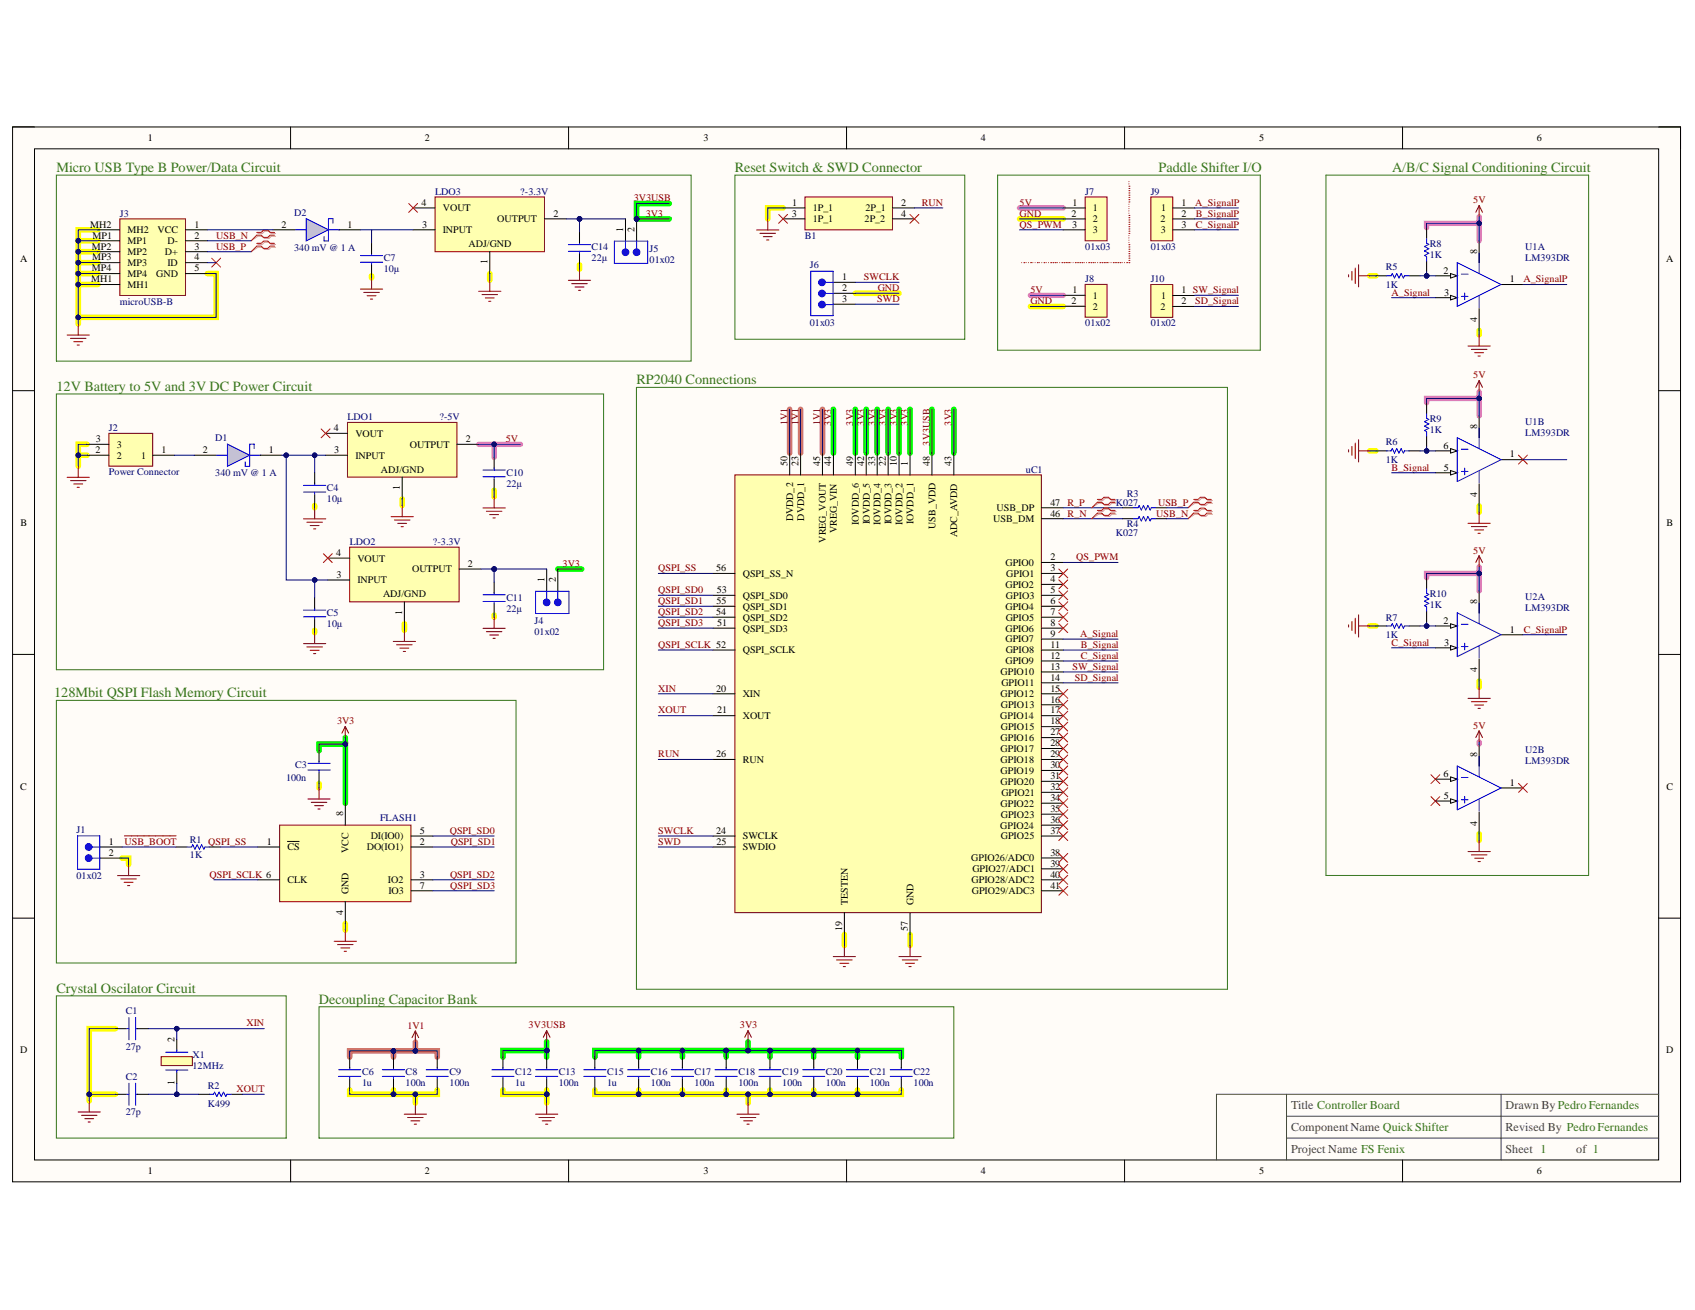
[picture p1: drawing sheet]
<svg xmlns="http://www.w3.org/2000/svg" width="279mm" height="216mm" viewBox="0 0 279 216" stroke-linecap="round" stroke-linejoin="round" font-family="sans-serif">
<defs><g id="words">
<g font-size="2.3" fill="#38761d">
<text x="9.3" y="28.4">Micro USB Type B Power/Data Circuit</text>
<text x="121.1" y="28.4">Reset Switch &amp; SWD Connector</text>
<text x="191" y="28.4">Paddle Shifter I/O</text>
<text x="229.5" y="28.4">A/B/C Signal Conditioning Circuit</text>
<text x="9.3" y="64.4">12V Battery to 5V and 3V DC Power Circuit</text>
<text x="104.9" y="63.3">RP2040 Connections</text>
<text x="8.9" y="114.9">128Mbit QSPI Flash Memory Circuit</text>
<text x="9.3" y="163.6">Crystal Oscilator Circuit</text>
<text x="52.6" y="165.4">Decoupling Capacitor Bank</text>
</g>
<g font-size="2" fill="#434343">
<text x="212.8" y="182.8">Title Controller Board</text>
<text x="248.2" y="182.8">Drawn By Pedro Fernandes</text>
<text x="212.8" y="186.4">ComponentName Quick Shifter</text>
<text x="212.8" y="190">Project Name FS Fenix</text>
<text x="248.2" y="186.4">Revised By Pedro Fernandes</text>
<text x="248.2" y="190">Sheet 1</text>
<text x="259.8" y="190">of 1</text>
</g>
<g font-size="1.7">
<text x="102.7" y="38.3" transform="rotate(-90 102.7 38.3)">1</text>
<text x="104.6" y="38.3" transform="rotate(-90 104.6 38.3)">2</text>
<text x="243.5" y="41.8" transform="rotate(-90 243.5 41.8)">8</text>
<text x="80.4" y="43.6" transform="rotate(-90 80.4 43.6)">1</text>
<text x="243.5" y="53.1" transform="rotate(-90 243.5 53.1)">4</text>
<text x="243.5" y="70.7" transform="rotate(-90 243.5 70.7)">8</text>
<text x="129.8" y="76.8" transform="rotate(-90 129.8 76.8)">50</text>
<text x="131.6" y="76.8" transform="rotate(-90 131.6 76.8)">23</text>
<text x="135.2" y="76.8" transform="rotate(-90 135.2 76.8)">45</text>
<text x="137" y="76.8" transform="rotate(-90 137 76.8)">44</text>
<text x="140.6" y="76.8" transform="rotate(-90 140.6 76.8)">49</text>
<text x="142.4" y="76.8" transform="rotate(-90 142.4 76.8)">42</text>
<text x="144.3" y="76.8" transform="rotate(-90 144.3 76.8)">33</text>
<text x="146" y="76.8" transform="rotate(-90 146 76.8)">22</text>
<text x="147.8" y="76.8" transform="rotate(-90 147.8 76.8)">10</text>
<text x="149.7" y="76.8" transform="rotate(-90 149.7 76.8)">1</text>
<text x="153.3" y="76.8" transform="rotate(-90 153.3 76.8)">48</text>
<text x="156.9" y="76.8" transform="rotate(-90 156.9 76.8)">43</text>
<text x="65.9" y="80.7" transform="rotate(-90 65.9 80.7)">1</text>
<text x="243.5" y="81.9" transform="rotate(-90 243.5 81.9)">4</text>
<text x="130.7" y="85.9" transform="rotate(-90 130.7 85.9)">DVDD_2</text>
<text x="132.5" y="85.8" transform="rotate(-90 132.5 85.8)">DVDD_1</text>
<text x="136.1" y="89.4" transform="rotate(-90 136.1 89.4)">VREG_VOUT</text>
<text x="138" y="87.8" transform="rotate(-90 138 87.8)">VREG_VIN</text>
<text x="141.5" y="86.5" transform="rotate(-90 141.5 86.5)">IOVDD_6</text>
<text x="143.4" y="86.4" transform="rotate(-90 143.4 86.4)">IOVDD_5</text>
<text x="145.1" y="86.5" transform="rotate(-90 145.1 86.5)">IOVDD_4</text>
<text x="147" y="86.4" transform="rotate(-90 147 86.4)">IOVDD_3</text>
<text x="148.8" y="86.5" transform="rotate(-90 148.8 86.5)">IOVDD_2</text>
<text x="150.6" y="86.3" transform="rotate(-90 150.6 86.3)">IOVDD_1</text>
<text x="154.2" y="87.1" transform="rotate(-90 154.2 87.1)">USB_VDD</text>
<text x="157.8" y="88.6" transform="rotate(-90 157.8 88.6)">ADC_AVDD</text>
<text x="89.7" y="96" transform="rotate(-90 89.7 96)">1</text>
<text x="91.6" y="96" transform="rotate(-90 91.6 96)">2</text>
<text x="66.3" y="101.3" transform="rotate(-90 66.3 101.3)">1</text>
<text x="243.5" y="99.5" transform="rotate(-90 243.5 99.5)">8</text>
<text x="243.5" y="110.8" transform="rotate(-90 243.5 110.8)">4</text>
<text x="243.5" y="124.8" transform="rotate(-90 243.5 124.8)">8</text>
<text x="56.5" y="134.5" transform="rotate(-90 56.5 134.5)">8</text>
<text x="243.5" y="136.1" transform="rotate(-90 243.5 136.1)">4</text>
<text x="57.5" y="140.6" transform="rotate(-90 57.5 140.6)">VCC</text>
<text x="57.5" y="147.3" transform="rotate(-90 57.5 147.3)">GND</text>
<text x="139.7" y="149.1" transform="rotate(-90 139.7 149.1)">TESTEN</text>
<text x="150.6" y="149.1" transform="rotate(-90 150.6 149.1)">GND</text>
<text x="56.5" y="150.9" transform="rotate(-90 56.5 150.9)">4</text>
<text x="138.8" y="153.5" transform="rotate(-90 138.8 153.5)">19</text>
<text x="149.7" y="153.5" transform="rotate(-90 149.7 153.5)">57</text>
<text x="28.8" y="171.7" transform="rotate(-90 28.8 171.7)">2</text>
<text x="28.8" y="178.8" transform="rotate(-90 28.8 178.8)">1</text>
</g>
<g font-size="1.7" fill="#800000">
<text x="129.8" y="70.1" transform="rotate(-90 129.8 70.1)">1V1</text>
<text x="131.6" y="70.1" transform="rotate(-90 131.6 70.1)">1V1</text>
<text x="135.2" y="70.1" transform="rotate(-90 135.2 70.1)">1V1</text>
<text x="137" y="70.1" transform="rotate(-90 137 70.1)">3V3</text>
<text x="140.6" y="70.1" transform="rotate(-90 140.6 70.1)">3V3</text>
<text x="142.4" y="70.1" transform="rotate(-90 142.4 70.1)">3V3</text>
<text x="144.3" y="70.1" transform="rotate(-90 144.3 70.1)">3V3</text>
<text x="146" y="70.1" transform="rotate(-90 146 70.1)">3V3</text>
<text x="147.8" y="70.1" transform="rotate(-90 147.8 70.1)">3V3</text>
<text x="149.7" y="70.1" transform="rotate(-90 149.7 70.1)">3V3</text>
<text x="156.9" y="70.1" transform="rotate(-90 156.9 70.1)">3V3</text>
<text x="153.3" y="73.4" transform="rotate(-90 153.3 73.4)">3V3USB</text>
</g>
<g font-size="1.6">
<text x="24.4" y="23.3">1</text>
<text x="70" y="23.3">2</text>
<text x="116" y="23.3">3</text>
<text x="161.7" y="23.3">4</text>
<text x="207.6" y="23.3">5</text>
<text x="253.3" y="23.3">6</text>
<text x="69.5" y="33.9">4</text>
<text x="73" y="34.8">VOUT</text>
<text x="91.2" y="35.7">2</text>
<text x="130.5" y="35.7">3</text>
<text x="130.6" y="33.9">1</text>
<text x="134" y="34.8">1P_1</text>
<text x="142.6" y="34.8">2P_1</text>
<text x="148.6" y="33.9">2</text>
<text x="148.6" y="35.7">4</text>
<text x="176.6" y="35.7">2</text>
<text x="176.8" y="33.9">1</text>
<text x="180.2" y="34.8">1</text>
<text x="191.4" y="34.8">1</text>
<text x="194.7" y="33.9">1</text>
<text x="194.7" y="35.7">2</text>
<text x="14.8" y="37.5">MH2</text>
<text x="15.1" y="41.1">MP2</text>
<text x="15.3" y="39.3">MP1</text>
<text x="21" y="38.4">MH2</text>
<text x="21" y="40.3">MP1</text>
<text x="26" y="38.4">VCC</text>
<text x="27.6" y="40.3">D-</text>
<text x="32.1" y="41.1">3</text>
<text x="32.1" y="39.3">2</text>
<text x="32.1" y="37.5">1</text>
<text x="46.4" y="37.5">2</text>
<text x="57.3" y="37.5">1</text>
<text x="69.6" y="37.5">3</text>
<text x="73" y="38.4">INPUT</text>
<text x="77.2" y="40.8">ADJ/GND</text>
<text x="82" y="36.6">OUTPUT</text>
<text x="134" y="36.6">1P_1</text>
<text x="142.5" y="36.6">2P_2</text>
<text x="176.7" y="37.5">3</text>
<text x="180.2" y="36.6">2</text>
<text x="180.2" y="38.4">3</text>
<text x="191.3" y="36.6">2</text>
<text x="191.3" y="38.4">3</text>
<text x="194.7" y="37.5">3</text>
<text x="3.3" y="43.2">A</text>
<text x="15" y="46.6">MH1</text>
<text x="15.1" y="44.7">MP4</text>
<text x="15.2" y="42.9">MP3</text>
<text x="21" y="47.4">MH1</text>
<text x="21" y="42">MP2</text>
<text x="21" y="43.8">MP3</text>
<text x="21" y="45.7">MP4</text>
<text x="25.8" y="45.7">GND</text>
<text x="27.2" y="42">D+</text>
<text x="27.6" y="43.8">ID</text>
<text x="32.1" y="44.7">5</text>
<text x="32.1" y="42.9">4</text>
<text x="138.8" y="48">2</text>
<text x="138.8" y="46.2">1</text>
<text x="238" y="45.1">2</text>
<text x="248.9" y="46.6">1</text>
<text x="274.6" y="43.2">A</text>
<text x="138.8" y="49.8">3</text>
<text x="176.6" y="50.1">2</text>
<text x="176.8" y="48.3">1</text>
<text x="180.2" y="49.2">1</text>
<text x="180.2" y="51">2</text>
<text x="191.3" y="51.1">2</text>
<text x="191.4" y="49.3">1</text>
<text x="194.7" y="48.3">1 SW_Signal</text>
<text x="194.7" y="50.1">2</text>
<text x="238.1" y="48.7">3</text>
<text x="55" y="71.1">4</text>
<text x="58.6" y="72">VOUT</text>
<text x="15.7" y="74.7">2</text>
<text x="15.8" y="72.9">3</text>
<text x="19.2" y="75.6">2</text>
<text x="19.2" y="73.8">3</text>
<text x="23.3" y="75.6">1</text>
<text x="26.6" y="74.7">1</text>
<text x="33.4" y="74.7">2</text>
<text x="44.3" y="74.7">1</text>
<text x="55.1" y="74.7">3</text>
<text x="58.6" y="75.6">INPUT</text>
<text x="62.8" y="77.9">ADJ/GND</text>
<text x="67.5" y="73.8">OUTPUT</text>
<text x="76.8" y="72.9">2</text>
<text x="238" y="73.9">6</text>
<text x="238" y="77.5">5</text>
<text x="248.9" y="75.4">1</text>
<text x="173.1" y="83.3">47</text>
<text x="3.4" y="86.7">B</text>
<text x="163.7" y="86">USB_DM</text>
<text x="164.3" y="84.3">USB_DP</text>
<text x="173.1" y="85.2">46</text>
<text x="274.7" y="86.7">B</text>
<text x="55.4" y="91.6">4</text>
<text x="55.5" y="95.2">3</text>
<text x="58.9" y="92.6">VOUT</text>
<text x="67.9" y="94.3">OUTPUT</text>
<text x="77.1" y="93.4">2</text>
<text x="118.1" y="94.2">56</text>
<text x="122.4" y="95.1">QSPI_SS_N</text>
<text x="165.7" y="93.3">GPIO0</text>
<text x="165.9" y="95.1">GPIO1</text>
<text x="173.1" y="92.3">2</text>
<text x="173.1" y="94.2">3</text>
<text x="173.1" y="95.9">4</text>
<text x="58.9" y="96.1">INPUT</text>
<text x="63.1" y="98.5">ADJ/GND</text>
<text x="118.1" y="101.3">54</text>
<text x="118.1" y="99.6">55</text>
<text x="118.2" y="97.8">53</text>
<text x="122.4" y="98.7">QSPI_SD0</text>
<text x="122.4" y="100.5">QSPI_SD1</text>
<text x="165.7" y="96.9">GPIO2</text>
<text x="165.7" y="100.5">GPIO4</text>
<text x="165.8" y="98.7">GPIO3</text>
<text x="173.1" y="97.8">5</text>
<text x="173.1" y="99.6">6</text>
<text x="173.1" y="101.3">7</text>
<text x="118.2" y="103.2">51</text>
<text x="122.4" y="104.1">QSPI_SD3</text>
<text x="122.4" y="107.7">QSPI_SCLK</text>
<text x="122.4" y="102.3">QSPI_SD2</text>
<text x="165.7" y="104.1">GPIO6</text>
<text x="165.7" y="105.9">GPIO7</text>
<text x="165.8" y="102.3">GPIO5</text>
<text x="165.8" y="107.7">GPIO8</text>
<text x="173.1" y="103.2">8</text>
<text x="173.1" y="105">9</text>
<text x="173.1" y="106.8">11</text>
<text x="238" y="102.8">2</text>
<text x="238.1" y="106.4">3</text>
<text x="248.9" y="104.3">1</text>
<text x="118.1" y="114">20</text>
<text x="164.9" y="111.3">GPIO10</text>
<text x="165.1" y="113.1">GPIO11</text>
<text x="165.7" y="109.5">GPIO9</text>
<text x="173.1" y="108.6">12</text>
<text x="173.1" y="110.4">13</text>
<text x="173.1" y="112.2">14</text>
<text x="173.1" y="114">15</text>
<text x="118.2" y="117.6">21</text>
<text x="122.4" y="114.9">XIN</text>
<text x="122.4" y="118.5">XOUT</text>
<text x="164.9" y="118.5">GPIO14</text>
<text x="164.9" y="114.9">GPIO12</text>
<text x="165" y="116.7">GPIO13</text>
<text x="173.1" y="115.8">16</text>
<text x="173.1" y="117.6">17</text>
<text x="173.1" y="119.4">18</text>
<text x="118.1" y="124.8">26</text>
<text x="122.4" y="125.7">RUN</text>
<text x="164.9" y="122.1">GPIO16</text>
<text x="164.9" y="123.9">GPIO17</text>
<text x="164.9" y="125.7">GPIO18</text>
<text x="165" y="120.3">GPIO15</text>
<text x="173.1" y="121.2">27</text>
<text x="173.1" y="123">28</text>
<text x="173.1" y="124.8">29</text>
<text x="3.3" y="130.1">C</text>
<text x="164.9" y="127.5">GPIO19</text>
<text x="164.9" y="129.3">GPIO20</text>
<text x="165.1" y="131.2">GPIO21</text>
<text x="173.1" y="126.6">30</text>
<text x="173.1" y="128.4">31</text>
<text x="173.1" y="130.2">32</text>
<text x="238" y="128.1">6</text>
<text x="238" y="131.7">5</text>
<text x="248.9" y="129.5">1</text>
<text x="274.7" y="130.1">C</text>
<text x="69.2" y="137.4">5</text>
<text x="118.1" y="137.4">24</text>
<text x="164.9" y="136.6">GPIO24</text>
<text x="164.9" y="132.9">GPIO22</text>
<text x="165" y="134.7">GPIO23</text>
<text x="173.1" y="132">34</text>
<text x="173.1" y="133.8">35</text>
<text x="173.1" y="135.6">36</text>
<text x="173.1" y="137.4">37</text>
<text x="17.9" y="141.1">2</text>
<text x="17.9" y="139.2">1</text>
<text x="44" y="139.2">1</text>
<text x="47.4" y="140.2">CS</text>
<text x="60.5" y="140.2">DO(IO1)</text>
<text x="61.1" y="138.3">DI(IO0)</text>
<text x="69.2" y="139.2">2</text>
<text x="118.1" y="139.2">25</text>
<text x="122.4" y="138.3">SWCLK</text>
<text x="122.4" y="140.2">SWDIO</text>
<text x="160.1" y="142">GPIO26/ADC0</text>
<text x="160.3" y="143.7">GPIO27/ADC1</text>
<text x="165" y="138.3">GPIO25</text>
<text x="173.1" y="141">38</text>
<text x="173.1" y="142.9">39</text>
<text x="47.4" y="145.6">CLK</text>
<text x="63.9" y="145.6">IO2</text>
<text x="64" y="147.4">IO3</text>
<text x="69.2" y="144.6">3</text>
<text x="69.2" y="146.5">7</text>
<text x="160.2" y="145.6">GPIO28/ADC2</text>
<text x="160.2" y="147.4">GPIO29/ADC3</text>
<text x="173.1" y="144.6">40</text>
<text x="173.1" y="146.5">41</text>
<text x="3.3" y="173.6">D</text>
<text x="274.6" y="173.6">D</text>
<text x="24.4" y="193.6">1</text>
<text x="70" y="193.6">2</text>
<text x="116" y="193.6">3</text>
<text x="161.7" y="193.6">4</text>
<text x="207.6" y="193.6">5</text>
<text x="253.3" y="193.6">6</text>
</g>
<g font-size="1.6" fill="#000080">
<text x="19.7" y="35.7">J3</text>
<text x="48.5" y="35.5">D2</text>
<text x="71.7" y="32.1">LDO3</text>
<text x="85.8" y="32.1">?-3.3V</text>
<text x="178.9" y="32.1">J7</text>
<text x="189.7" y="32.1">J9</text>
<text x="48.5" y="41.4">340 mV @ 1 A</text>
<text x="97.5" y="41.3">C14</text>
<text x="107.1" y="41.5">J5</text>
<text x="132.7" y="39.4">B1</text>
<text x="178.9" y="41.1">01x03</text>
<text x="189.7" y="41.1">01x03</text>
<text x="235.7" y="40.6">R8</text>
<text x="251.4" y="41.1">U1A</text>
<text x="63.3" y="43">C7</text>
<text x="63.3" y="44.9">10µ</text>
<text x="97.5" y="43.1">22µ</text>
<text x="107.1" y="43.3">01x02</text>
<text x="133.5" y="44.1">J6</text>
<text x="178.9" y="46.5">J8</text>
<text x="189.7" y="46.6">J10</text>
<text x="228.4" y="44.6">R5</text>
<text x="228.4" y="47.5">1K</text>
<text x="235.7" y="42.5">1K</text>
<text x="251.4" y="43">LM393DR</text>
<text x="19.7" y="50.2">microUSB-B</text>
<text x="133.5" y="53.7">01x03</text>
<text x="178.9" y="53.7">01x02</text>
<text x="189.7" y="53.8">01x02</text>
<text x="17.9" y="71.1">J2</text>
<text x="57.3" y="69.3">LDO1</text>
<text x="72.4" y="69.3">?-5V</text>
<text x="235.7" y="69.5">R9</text>
<text x="235.7" y="71.3">1K</text>
<text x="251.4" y="70">U1B</text>
<text x="251.4" y="71.8">LM393DR</text>
<text x="35.5" y="72.6">D1</text>
<text x="169.1" y="77.9">uC1</text>
<text x="228.4" y="73.4">R6</text>
<text x="228.4" y="76.3">1K</text>
<text x="17.9" y="78.3">Power Connector</text>
<text x="35.5" y="78.5">340 mV @ 1 A</text>
<text x="53.9" y="80.9">C4</text>
<text x="53.9" y="82.7">10µ</text>
<text x="83.5" y="78.4">C10</text>
<text x="83.5" y="80.2">22µ</text>
<text x="183.9" y="83.3">K027</text>
<text x="185.7" y="81.9">R3</text>
<text x="57.6" y="89.8">LDO2</text>
<text x="71.3" y="89.8">?-3.3V</text>
<text x="183.9" y="88.4">K027</text>
<text x="185.7" y="86.9">R4</text>
<text x="53.9" y="101.5">C5</text>
<text x="83.5" y="99">C11</text>
<text x="83.5" y="100.8">22µ</text>
<text x="235.7" y="98.3">R10</text>
<text x="235.7" y="100.2">1K</text>
<text x="251.4" y="98.9">U2A</text>
<text x="251.4" y="100.7">LM393DR</text>
<text x="53.9" y="103.3">10µ</text>
<text x="88.1" y="102.8">J4</text>
<text x="88.1" y="104.6">01x02</text>
<text x="228.4" y="102.3">R7</text>
<text x="228.4" y="105.2">1K</text>
<text x="251.4" y="124.1">U2B</text>
<text x="251.4" y="126">LM393DR</text>
<text x="47.2" y="128.8">100n</text>
<text x="48.6" y="126.6">C3</text>
<text x="12.6" y="137.2">J1</text>
<text x="62.7" y="135.3">FLASH1</text>
<text x="31.3" y="138.9">R1 QSPI_SS</text>
<text x="31.3" y="141.4">1K</text>
<text x="12.6" y="144.9">01x02</text>
<text x="20.7" y="167.2">C1</text>
<text x="20.7" y="173">27p</text>
<text x="20.7" y="178">C2</text>
<text x="31.7" y="174.4">X1</text>
<text x="31.7" y="176.2">12MHz</text>
<text x="34.3" y="179.4">R2</text>
<text x="59.7" y="177.2">C6</text>
<text x="59.7" y="179">1u</text>
<text x="66.9" y="177.2">C8</text>
<text x="66.9" y="179">100n</text>
<text x="74.1" y="177.2">C9</text>
<text x="74.1" y="179">100n</text>
<text x="84.9" y="177.2">C12</text>
<text x="84.9" y="179">1u</text>
<text x="92.1" y="177.2">C13</text>
<text x="92.1" y="179">100n</text>
<text x="100.1" y="177.2">C15</text>
<text x="100.1" y="179">1u</text>
<text x="107.3" y="177.2">C16</text>
<text x="107.3" y="179">100n</text>
<text x="114.5" y="177.2">C17</text>
<text x="114.5" y="179">100n</text>
<text x="121.7" y="177.2">C18</text>
<text x="121.7" y="179">100n</text>
<text x="128.9" y="177.2">C19</text>
<text x="128.9" y="179">100n</text>
<text x="136.1" y="177.2">C20</text>
<text x="136.1" y="179">100n</text>
<text x="143.4" y="177.2">C21</text>
<text x="143.4" y="179">100n</text>
<text x="150.6" y="177.2">C22</text>
<text x="150.6" y="179">100n</text>
<text x="20.7" y="183.8">27p</text>
<text x="34.3" y="182.4">K499</text>
</g>
<g font-size="1.6" fill="#800000">
<text x="104.5" y="33.2">3V3USB</text>
<text x="106.4" y="35.7">3V3</text>
<text x="152" y="33.9">RUN</text>
<text x="168.1" y="33.9">5V</text>
<text x="168.1" y="35.7">GND</text>
<text x="197" y="33.9">A_SignalP</text>
<text x="197.1" y="35.7">B_SignalP</text>
<text x="242.8" y="33.5">5V</text>
<text x="35.6" y="39.3">USB_N</text>
<text x="35.6" y="41.1">USB_P</text>
<text x="168.1" y="37.5">QS_PWM</text>
<text x="197.1" y="37.5">C_SignalP</text>
<text x="142.4" y="46.2">SWCLK</text>
<text x="144.7" y="48">GND</text>
<text x="251.1" y="46.6">A_SignalP</text>
<text x="144.6" y="49.8">SWD</text>
<text x="169.8" y="48.3">5V</text>
<text x="169.8" y="50.1">GND</text>
<text x="197" y="50.1">SD_Signal</text>
<text x="229.4" y="48.7">A_Signal</text>
<text x="242.8" y="62.4">5V</text>
<text x="83.4" y="72.9">5V</text>
<text x="229.4" y="77.5">B_Signal</text>
<text x="176" y="83.3">R_P</text>
<text x="190.9" y="83.3">USB_P</text>
<text x="176" y="85.2">R_N</text>
<text x="190.6" y="85.2">USB_N</text>
<text x="92.7" y="93.4">3V3</text>
<text x="108.5" y="94.2">QSPI_SS</text>
<text x="177.4" y="92.3">QS_PWM</text>
<text x="242.8" y="91.2">5V</text>
<text x="108.5" y="97.8">QSPI_SD0</text>
<text x="108.5" y="99.6">QSPI_SD1</text>
<text x="108.5" y="101.3">QSPI_SD2</text>
<text x="108.5" y="103.2">QSPI_SD3</text>
<text x="108.5" y="106.8">QSPI_SCLK 52</text>
<text x="178" y="105">A_Signal</text>
<text x="178.2" y="106.8">B_Signal</text>
<text x="229.4" y="106.4">C_Signal</text>
<text x="251.2" y="104.3">C_SignalP</text>
<text x="108.5" y="114">XIN</text>
<text x="176.8" y="110.4">SW_Signal</text>
<text x="177.2" y="112.2">SD_Signal</text>
<text x="178.2" y="108.6">C_Signal</text>
<text x="55.6" y="119.4">3V3</text>
<text x="108.5" y="117.6">XOUT</text>
<text x="108.5" y="124.8">RUN</text>
<text x="242.8" y="120.1">5V</text>
<text x="74.1" y="137.4">QSPI_SD0</text>
<text x="108.5" y="137.4">SWCLK</text>
<text x="20.5" y="139.2">USB_BOOT</text>
<text x="74.3" y="139.2">QSPI_SD1</text>
<text x="108.5" y="139.2">SWD</text>
<text x="34.6" y="144.6">QSPI_SCLK 6</text>
<text x="74.2" y="144.6">QSPI_SD2</text>
<text x="74.2" y="146.5">QSPI_SD3</text>
<text x="40.6" y="169.2">XIN</text>
<text x="67.2" y="169.6">1V1</text>
<text x="87.1" y="169.5">3V3USB</text>
<text x="122" y="169.5">3V3</text>
<text x="39" y="180">XOUT</text>
</g>
</g></defs>
<path d="M2.1 20.9h274.9v173.9h-274.9z" fill-rule="evenodd" fill="#fffcf8"/>
<path d="M2.1 20.9h274.9v173.9h-274.9z" fill="none" stroke="#000" stroke-width=".16"/>
<path d="M5.7 24.5h267.7v166.7h-267.7z" fill-rule="evenodd" fill="#fffcf8"/>
<g fill="none" stroke="#000" stroke-width=".16">
<path d="M2.1 20.9h3.6M5.7 24.5h267.7v166.7h-267.7zM47.9 20.9v3.6M93.7 20.9v3.6M139.5 20.9v3.6M185.4 20.9v3.6M231.2 20.9v3.6M273.4 20.9h3.6v3.6M2.1 64.4h3.6M273.4 64.4h3.6M2.1 107.9h3.6M273.4 107.9h3.6"/>
<path d="M2.1 151.3h3.6M273.4 151.3h3.6M47.9 191.2v3.6M93.7 191.2v3.6M139.5 191.2v3.6M185.4 191.2v3.6M231.2 191.2v3.6M277 191.2v3.6"/>
</g>
<g fill="none" stroke="#ff0" stroke-width=".93">
<path d="M16.1 37.9h-3.2v1.8M16.1 39.7h-3.2v1.8M129.1 34.3h-2.5v1.8M168.1 36.1h7.2M12.9 46.9h3.2M16.1 43.3h-3.2v1.8M16.1 41.5h-3.2v1.8M16.1 45.1h-3.2v8.3M34.2 45.1h1.4v7.2h-22.7M61.2 45.4v.4M80.7 45.1v1.1M95.5 43.6v.8"/>
<path d="M141 48.3h7.2M169.8 50.5h5.5M225.8 45.5h1M243.8 54.5v.7M12.9 75h1.4M14.3 73.2h-1.4v3.6M225.8 74.3h1M51.9 83.3v.4M66.3 82.2v1.1M81.5 80.8v1.1M243.8 83.4v1M51.9 103.9v.3"/>
<path d="M66.7 102.8v1.1M81.5 101.4v.3M225.8 103.2h1M243.8 112.2v1.1M52.6 129.1v.8M243.8 137.4v1.1M20.1 141.4h1.1v1.1M56.9 152.2v1.1M139.2 154v1.8M150 154v1.8M19 169.5h-4.3v11.9M57.6 179.6v.7h7.3"/>
<path d="M64.9 179.6v.7M72.1 179.6v.7h-7.2M82.9 179.6v.7h7.2M90.1 179.6v2.2M98.1 179.6v.7h7.2M105.3 179.6v.7M112.5 179.6v.7M119.7 179.6v.7M126.9 179.6v.7M134.1 179.6v.7h-28.8M141.3 179.6v.7M148.6 179.6v.7h-7.3"/>
<path d="M14.7 180.3h4.3M68.5 180.3v1.5M123.3 180.3v1.5M134.1 180.3h7.2"/>
</g>
<g fill="none" stroke="#0f0" stroke-width=".93">
<path d="M110.3 33.5h-5.4v2.6h5.4M137.4 67.5v7.2M141 67.5v7.2M142.8 67.5v7.2M144.6 67.5v7.2M146.4 67.5v7.2M148.2 67.5v7.2M150 67.5v7.2M153.6 67.5v7.2M157.2 67.5v7.2M91.9 93.8h4M56.9 121.6v10.8"/>
<path d="M56.9 122.6h-4.3v1.1M90.1 173.1h-7.2v1.1M90.1 171.7v2.5M105.3 173.1h-7.2v1.1M105.3 173.1h7.2v1.1M105.3 173.1v1.1M112.5 173.1h7.2M119.7 173.1h28.9v1.1M119.7 173.1v1.1M123.3 171.7v1.4M126.9 173.1v1.1M134.1 173.1v1.1"/>
<path d="M141.3 173.1v1.1"/>
</g>
<path d="M168.1 34.3h7.2M243.8 36.8h-8.6v.7M243.8 35.7v4M169.8 48.7h5.5M78.9 73.2h6.9M81.5 73.2v2.2M243.8 65.7h-8.6v.7M243.8 64.6v3.9M243.8 94.5h-8.6v.7M243.8 93.4v4M243.8 122.3v.3" fill="none" stroke="#ff6eff" stroke-width=".93"/>
<path d="M130.2 67.5v7.2M132 67.5v7.2M135.6 67.5v7.2M64.9 173.2h-7.3v1M64.9 173.2h7.2v1M64.9 173.2v1M68.5 171.8v1.4" fill="none" stroke="#ff6e6e" stroke-width=".93"/>
<path d="M212.1 180.3h-11.6v10.9M212.1 180.3v10.9M212.1 187.6h61.3M212.1 184h61.3M212.1 180.3h61.3M247.4 180.3v10.9" fill="none" stroke="#434343" stroke-width=".16"/>
<path d="M121.1 78.3h50.6v72.1h-50.6z" fill-rule="evenodd" fill="#ffffb0"/>
<path d="M121.1 78.3h50.6v72.1h-50.6z" fill="none" stroke="#800000" stroke-width=".17"/>
<g fill="none" stroke="#000" stroke-width=".17">
<path d="M130.2 74.7v3.6M132 74.7v3.6M135.6 74.7v3.6M137.4 74.7v3.6M141 74.7v3.6M142.8 74.7v3.6M144.6 74.7v3.6M146.4 74.7v3.6M148.2 74.7v3.6M150 74.7v3.6M153.6 74.7v3.6M157.2 74.7v3.6"/>
<path d="M117.5 94.5h3.6M117.5 98.1h3.6M117.5 99.9h3.6M171.7 92.7h3.6M171.7 94.5h3.6M171.7 96.3h3.6M171.7 98.1h3.6M171.7 99.9h3.6M171.7 85.5h3.6M171.7 83.7h3.6M117.5 103.5h3.6M117.5 107.1h3.6"/>
<path d="M117.5 114.3h3.6M117.5 117.9h3.6M117.5 101.7h3.6M171.7 101.7h3.6M171.7 103.5h3.6M171.7 105.3h3.6M171.7 107.1h3.6M171.7 108.9h3.6M171.7 110.7h3.6M171.7 112.5h3.6M171.7 114.3h3.6M171.7 116.2h3.6"/>
<path d="M171.7 117.9h3.6M171.7 119.8h3.6M117.5 137.8h3.6M117.5 139.6h3.6M117.5 125.2h3.6M171.7 137.8h3.6M171.7 125.2h3.6M171.7 121.6h3.6M171.7 123.4h3.6M171.7 127h3.6M171.7 128.8h3.6M171.7 130.6h3.6"/>
<path d="M171.7 132.4h3.6M171.7 134.2h3.6M171.7 136h3.6M139.2 150.4v3.6M150 150.4v3.6M171.7 141.4h3.6M171.7 143.2h3.6M171.7 145h3.6M171.7 146.8h3.6"/>
</g>
<path d="M19.8 36.1h10.8v12.6h-10.8z" fill-rule="evenodd" fill="#ffffb0"/>
<path d="M19.8 36.1h10.8v12.6h-10.8zM11.1 55.2h3.6M11.6 55.8h2.6M12.2 56.3h1.4M12.7 56.9h.4M12.9 53.4v1.8" fill="none" stroke="#800000" stroke-width=".17"/>
<path d="M16.1 39.7h3.7M16.1 37.9h3.7M30.6 39.7h3.6M30.6 37.9h3.6M16.1 45.1h3.7M16.1 43.3h3.7M16.1 41.5h3.7M16.1 46.9h3.7M30.6 45.1h3.6M30.6 43.3h3.6M30.6 41.5h3.6" fill="none" stroke="#000" stroke-width=".17"/>
<path d="M34.9 42.6l1.5 1.4M36.4 42.6l-1.5 1.4" fill="none" stroke="#f00" stroke-width=".16"/>
<path d="M46.1 136h21.6v12.6h-21.6z" fill-rule="evenodd" fill="#ffffb0"/>
<g fill="none" stroke="#800000" stroke-width=".17">
<path d="M56.9 119.7v1.9M56.9 119.7l-.5 1.1M56.9 119.7l.6 1.1M46.1 136h21.6v12.6h-21.6zM50.8 131.7h3.6M51.3 132.2h2.6M51.9 132.8h1.4M52.4 133.3h.4M52.6 129.9v1.8M55.1 155.1h3.7M55.6 155.7h2.6M56.2 156.2h1.5"/>
<path d="M56.7 156.8h.4M56.9 153.3v1.8"/>
</g>
<g fill="none" stroke="#000" stroke-width=".17">
<path d="M16.5 139.6h3.6M29 139.6h1.9M34.5 139.6h1.9M42.5 139.6h3.6M47.4 138.7h1.9M56.9 132.4v3.6M67.7 139.6h3.6M67.7 137.8h3.6M16.5 141.4h3.6M42.5 145h3.6M56.9 148.6v3.6M67.7 145h3.6"/>
<path d="M67.7 146.8h3.6"/>
</g>
<path d="M30.9 139.6h.7l.2-.4 .3 .8 .4-.8 .4 .8 .3-.8 .4 .8 .2-.4h.7M15.2 141.4h1.3" fill="none" stroke="#00f" stroke-width=".17"/>
<circle cx="14.6" cy="141.4" r=".55" fill="#00f"/>
<g fill="none" stroke="#00f" stroke-width=".17">
<path d="M12.8 137.8h3.7v5.5h-3.7zM15.2 139.6h1.3"/>
<circle cx="14.6" cy="141.4" r=".55"/>
</g>
<circle cx="14.6" cy="139.6" r=".55" fill="#00f"/>
<circle cx="14.6" cy="139.6" r=".55" fill="none" stroke="#00f" stroke-width=".17"/>
<path d="M19.4 144.3h3.6M19.9 144.9h2.6M20.5 145.4h1.4M21 146h.4M21.2 142.5v1.8" fill="none" stroke="#800000" stroke-width=".17"/>
<path d="M26.6 174.2h5.1v1.4h-5.1z" fill-rule="evenodd" fill="#ffffb0"/>
<path d="M26.6 174.2h5.1v1.4h-5.1zM12.9 183.3h3.6M13.4 183.8h2.6M14 184.4h1.4M14.5 184.9h.4M14.7 181.4v1.9" fill="none" stroke="#800000" stroke-width=".17"/>
<path d="M29.1 171.3v1.8M29.1 176.7v1.9M32.7 180.3h1.9M38.2 180.3h1.8" fill="none" stroke="#000" stroke-width=".17"/>
<path d="M27.3 176.4h3.7M27.3 173.4h3.7M29.1 173.1v.3M29.1 176.4v.3M34.5 180.3h.7l.2-.3 .3 .7 .4-.7 .4 .7 .3-.7 .4 .7 .2-.4h.7" fill="none" stroke="#00f" stroke-width=".17"/>
<path d="M17.9 71.4h7.3v5.4h-7.3z" fill-rule="evenodd" fill="#ffffb0"/>
<path d="M11.1 78.7h3.6M11.6 79.2h2.6M12.2 79.8h1.4M12.9 76.8v1.9M17.9 71.4h7.3v5.4h-7.3zM12.7 80.3h.4" fill="none" stroke="#800000" stroke-width=".17"/>
<path d="M14.3 75h3.6M14.3 73.2h3.6M25.2 75h3.6" fill="none" stroke="#000" stroke-width=".17"/>
<path d="M37.5 73.2l3.7 1.8-3.7 1.9z" fill="#c0c0c0"/>
<path d="M35.7 75h1.8M37.5 73.2l3.7 1.8-3.7 1.9zM41.2 75h1.8M41.9 73.9v-.7h-.7v3.7h-.8v-.8" fill="none" stroke="#00f" stroke-width=".17"/>
<path d="M32 75h3.6M42.8 75h3.7" fill="none" stroke="#000" stroke-width=".17"/>
<path d="M50.5 36l3.6 1.9-3.6 1.8z" fill="#c0c0c0"/>
<path d="M48.6 37.9h1.9M50.5 36l3.6 1.9-3.6 1.8zM54.1 37.9h1.9M54.9 36.8v-.8h-.8v3.7h-.7v-.7M186.8 83.7h.8l.2-.4 .3 .8 .4-.8 .4 .8 .3-.8 .4 .8 .2-.4h.7M186.8 85.5h.8l.2-.4 .3 .8 .4-.8 .4 .8 .3-.8 .4 .8 .2-.4h.7" fill="none" stroke="#00f" stroke-width=".17"/>
<path d="M45 37.9h3.6M55.8 37.9h3.6M185 83.7h1.8M185 85.5h1.8M190.5 83.7h1.8M190.5 85.5h1.8" fill="none" stroke="#000" stroke-width=".17"/>
<path d="M42.5 38.5h.7l.4-.4h.7l.4 .4h.7M42.5 38.9h.7l.4 .4h.7l.4-.4h.7M42.5 40.3h.7l.4-.4h.7l.4 .4h.7M42.5 40.7h.7l.4 .4h.7l.4-.4h.7" fill="none" stroke="#d0a19e" stroke-width=".17"/>
<path d="M42.5 38.9l-1.1 .8M42.5 40.7l-1.1 .8" fill="none" stroke="#d0a19e" stroke-width=".16"/>
<path d="M42.3 38.3h.8l.3-.4h.8l.3 .4h.8M42.3 38.8h.8l.3 .3h.8l.3-.3h.8M42.3 40.1h.8l.3-.4h.8l.3 .4h.8M42.3 40.6h.8l.3 .3h.8l.3-.3h.8" fill="none" stroke="#f00" stroke-width=".17"/>
<path d="M42.3 38.8l-.9 .9M42.3 40.6l-.9 .9" fill="none" stroke="#f00" stroke-width=".16"/>
<path d="M59.4 47.6h3.7M60 48.2h2.5M60.5 48.7h1.5M61.1 49.3h.3M61.2 45.8v1.8M50 85.5h3.7M50.6 86.1h2.5M51.1 86.6h1.5M51.7 87.2h.3M51.9 83.7v1.8M20.5 137.8h8.5" fill="none" stroke="#800000" stroke-width=".17"/>
<path d="M57.3 69.6h18v9h-18z" fill-rule="evenodd" fill="#ffffb0"/>
<path d="M57.3 69.6h18v9h-18zM64.5 85.2h3.6M65 85.7h2.6M65.6 86.3h1.4M66.1 86.8h.4M66.3 83.3v1.9M79.6 83.7h3.7M80.2 84.3h2.5M80.7 84.8h1.5M81.3 85.4h.3M81.5 81.9v1.8" fill="none" stroke="#800000" stroke-width=".17"/>
<path d="M53.7 75h3.6M53.7 71.4h3.6M66.3 78.6v3.6M75.3 73.2h3.6" fill="none" stroke="#000" stroke-width=".17"/>
<path d="M52.9 70.7l1.5 1.5M54.4 70.7l-1.5 1.5" fill="none" stroke="#f00" stroke-width=".16"/>
<path d="M57.6 90.2h18.1v9h-18.1z" fill-rule="evenodd" fill="#ffffb0"/>
<path d="M57.6 90.2h18.1v9h-18.1z" fill="none" stroke="#800000" stroke-width=".17"/>
<path d="M54 95.6h3.6M54 92h3.6M66.7 99.2v3.6M75.7 93.8h3.6" fill="none" stroke="#000" stroke-width=".17"/>
<path d="M71.7 32.5h18.1v9h-18.1z" fill-rule="evenodd" fill="#ffffb0"/>
<path d="M71.7 32.5h18.1v9h-18.1z" fill="none" stroke="#800000" stroke-width=".17"/>
<path d="M68.1 37.9h3.6M68.1 34.3h3.6M89.8 36.1h3.6M80.7 41.5v3.6M90.1 93.8v3.7M91.9 93.8v3.7" fill="none" stroke="#000" stroke-width=".17"/>
<path d="M91.9 97.5v1.2" fill="none" stroke="#00f" stroke-width=".17"/>
<circle cx="91.9" cy="99.3" r=".55" fill="#00f"/>
<g fill="none" stroke="#00f" stroke-width=".17">
<path d="M88.3 97.5h5.5v3.6h-5.5zM90.1 97.5v1.2"/>
<circle cx="91.9" cy="99.3" r=".55"/>
</g>
<circle cx="90.1" cy="99.3" r=".55" fill="#00f"/>
<circle cx="90.1" cy="99.3" r=".55" fill="none" stroke="#00f" stroke-width=".17"/>
<path d="M53.3 91.2l1.5 1.5M54.8 91.2l-1.5 1.5" fill="none" stroke="#f00" stroke-width=".16"/>
<g fill="none" stroke="#800000" stroke-width=".17">
<path d="M50 106.1h3.7M50.6 106.6h2.5M51.1 107.2h1.5M51.7 107.7h.3M51.9 104.2v1.9M64.8 105.7h3.7M65.4 106.3h2.5M65.9 106.8h1.5M66.5 107.4h.3M66.7 103.9v1.8M79.6 103.6h3.7M80.2 104.1h2.5"/>
<path d="M80.7 104.7h1.5M81.3 105.2h.3M81.5 101.7v1.9"/>
</g>
<circle cx="104.9" cy="36.1" r=".37" fill="#000080"/>
<circle cx="104.9" cy="36.1" r=".37" fill="none" stroke="#000080" stroke-width=".16"/>
<path d="M104.9 36.1v3.6" fill="none" stroke="#000" stroke-width=".17"/>
<circle cx="104.9" cy="36.1" r=".37" fill="#000080"/>
<circle cx="104.9" cy="36.1" r=".37" fill="none" stroke="#000080" stroke-width=".16"/>
<path d="M103.1 36.1v3.6" fill="none" stroke="#000" stroke-width=".17"/>
<path d="M104.9 39.7v1.3" fill="none" stroke="#00f" stroke-width=".17"/>
<circle cx="104.9" cy="41.6" r=".55" fill="#00f"/>
<g fill="none" stroke="#00f" stroke-width=".17">
<path d="M101.3 39.7h5.5v3.7h-5.5zM103.1 39.7v1.3"/>
<circle cx="104.9" cy="41.6" r=".55"/>
</g>
<circle cx="103.1" cy="41.6" r=".55" fill="#00f"/>
<circle cx="103.1" cy="41.6" r=".55" fill="none" stroke="#00f" stroke-width=".17"/>
<path d="M67.4 33.5l1.4 1.5M68.8 33.5l-1.4 1.5" fill="none" stroke="#f00" stroke-width=".16"/>
<g fill="none" stroke="#800000" stroke-width=".17">
<path d="M93.7 46.2h3.7M94.2 46.7h2.6M94.8 47.3h1.5M95.3 47.8h.4M95.5 44.4v1.8M68.5 169.9v1.9M68.5 169.9l-.6 1.1M68.5 169.9l.5 1.1M90.1 169.9v1.8M90.1 169.9l-.5 1.1M90.1 169.9l.6 1.1M123.3 169.9v1.8"/>
<path d="M123.3 169.9l-.5 1.1M123.3 169.9l.6 1.1M66.6 183.6h3.7M67.2 184.2h2.5M67.7 184.7h1.5M68.3 185.3h.3M68.5 181.8v1.8M88.3 183.6h3.7M88.8 184.2h2.6M89.4 184.7h1.5M89.9 185.3h.4M90.1 181.8v1.8"/>
<path d="M121.5 183.6h3.6M122 184.2h2.6M122.6 184.7h1.4M123.1 185.3h.4M123.3 181.8v1.8"/>
</g>
<path d="M132.7 32.5h14.4v5.4h-14.4z" fill-rule="evenodd" fill="#ffffb0"/>
<g fill="none" stroke="#800000" stroke-width=".17">
<path d="M124.7 37.9h3.7M125.3 38.5h2.5M125.8 39h1.5M126.4 39.6h.3M126.6 36.1v1.8M132.7 32.5h14.4v5.4h-14.4zM137.3 157.7h3.7M137.9 158.2h2.6M138.4 158.8h1.5M139 159.3h.4M139.2 155.8v1.9M148.2 157.7h3.6"/>
<path d="M148.7 158.2h2.6M149.3 158.8h1.4M149.8 159.3h.4M150 155.8v1.9"/>
</g>
<path d="M129.1 34.3h3.6M129.1 36.1h3.6M147.1 34.3h3.6M147.1 36.1h3.6M137.4 48.3h3.6M137.4 46.5h3.6" fill="none" stroke="#000" stroke-width=".17"/>
<path d="M128.3 35.3l1.5 1.5M129.8 35.3l-1.5 1.5M150 35.3l1.5 1.5M151.5 35.3l-1.5 1.5" fill="none" stroke="#f00" stroke-width=".16"/>
<path d="M136 48.4h1.3" fill="none" stroke="#00f" stroke-width=".17"/>
<circle cx="135.5" cy="48.4" r=".55" fill="#00f"/>
<g fill="none" stroke="#00f" stroke-width=".17">
<path d="M136 46.5h1.3M136 50.2h1.3"/>
<circle cx="135.5" cy="48.4" r=".55"/>
</g>
<path d="M137.4 50.1h3.6" fill="none" stroke="#000" stroke-width=".17"/>
<circle cx="135.5" cy="50.2" r=".55" fill="#00f"/>
<g fill="none" stroke="#00f" stroke-width=".17">
<path d="M133.7 44.7h3.6v7.3h-3.6z"/>
<circle cx="135.5" cy="50.2" r=".55"/>
</g>
<circle cx="135.5" cy="46.5" r=".55" fill="#00f"/>
<g fill="none" stroke="#00f" stroke-width=".17">
<path d="M235.2 39.3v.8l.3 .2-.7 .3 .7 .4-.7 .4 .7 .3-.7 .4 .4 .2v.7M228.6 45.5h.7l.2-.4 .4 .7 .3-.7 .4 .7 .4-.7 .3 .7 .2-.3h.7"/>
<circle cx="135.5" cy="46.5" r=".55"/>
</g>
<path d="M174.5 133.5l1.5 1.4M174.5 137.1l1.5 1.4M176 133.5l-1.5 1.4M176 137.1l-1.5 1.4M235.9 127.7l1.4 1.4M235.9 131.3l1.4 1.5M237.3 127.7l-1.4 1.4M237.3 131.3l-1.4 1.5" fill="none" stroke="#f00" stroke-width=".16"/>
<g fill="none" stroke="#980000" stroke-width=".17">
<path d="M186.1 30.7h.1M186.1 31.1h.1M186.1 31.4h.1M186.1 31.8h.1M186.1 32.2h.1M186.1 32.5h.1M186.1 32.9h.1M186.1 33.3h.1M186.1 35.5h.1M186.1 35.9h.1M186.1 36.2h.1M186.1 36.6h.1"/>
<path d="M186.1 37h.1M186.1 37.4h.1M186.1 37.7h.1M186.1 38.1h.1M186.1 38.5h.1M186.1 29.9v.1M186.1 30.3h.1M186.1 33.6v.1M186.1 34h.1M186.1 34.4h.1M186.1 34.8h.1M186.1 35.1h.1"/>
<path d="M186.1 38.8h.1M186.1 39.2h.1M186.1 39.6h.1M186.1 39.9v.1M168.4 43.3h.1M168.8 43.3h.1M169.1 43.3h.1M169.5 43.3h.1M169.9 43.3h.1M170.3 43.3h.1M170.6 43.3h.1M171 43.3h.1"/>
<path d="M171.4 43.3h.1M171.7 43.3h.1M172.1 43.3h.1M172.5 43.3h.1M172.8 43.3h.1M173.2 43.3h.1M173.6 43.3h.1M173.9 43.3h.1M174.3 43.3h.1M174.7 43.3h.1M175 43.3h.1M175.4 43.3h.1"/>
<path d="M175.8 43.3h.1M176.2 43.3h.1M176.5 43.3h.1M176.9 43.3h.1M177.3 43.3h.1M177.6 43.3h.1M178 43.3h.1M178.4 43.3h.1M178.7 43.3h.1M179.1 43.3h.1M179.5 43.3h.1M179.8 43.3h.1"/>
<path d="M180.2 43.3h.1M180.6 43.3h.1M180.9 43.3h.1M181.3 43.3h.1M181.7 43.3h.1M182 43.3h.1M182.4 43.3h.1M182.8 43.3h.1M183.1 43.3h.1M183.5 43.3h.1M183.9 43.3h.1M184.2 43.3h.1"/>
<path d="M184.6 43.3h.1M185 43.3h.1M185.3 43.3h.1M185.7 43.3h.1M186.1 40.3h.1M186.1 40.7h.1M186.1 41.1h.1M186.1 41.4h.1M186.1 41.8h.1M186.1 42.2h.1M186.1 42.5h.1M186.1 42.9h.1"/>
<path d="M186.1 43.3h.1"/>
</g>
<path d="M164.4 28.9v28.8M164.4 28.9h43.3v28.8h-43.3M104.9 63.8h97.4v99.2h-97.4z" fill="none" stroke="#38761d" stroke-width=".17"/>
<g fill="none" stroke="#800000" stroke-width=".17">
<path d="M243.8 33.9v1.8M243.8 33.9l-.5 1.1M243.8 33.9l.6 1.1M222.3 45.3v.3M222.9 44.7v1.5M223.4 44.2v2.5M224 43.6v3.7M224 45.5h1.8M242 57h3.7M242.5 57.6h2.6M243.1 58.1h1.5M243.6 58.7h.4"/>
<path d="M243.8 55.2v1.8M242 86.2h3.7M242.5 86.8h2.6M243.1 87.3h1.5M243.6 87.9h.4M243.8 84.4v1.8M243.8 120.5v1.8M243.8 138.5v1.8M243.8 120.5l-.5 1.1M243.8 120.5l.6 1.1M242 140.3h3.7M242.5 140.9h2.6"/>
<path d="M243.1 141.4h1.5M243.6 142h.4"/>
</g>
<path d="M235.2 37.5v1.8M226.8 45.5h1.8M232.3 45.5h1.8M235.2 43v1.8M236.6 45.5h3.6M247.4 46.9h3.6" fill="none" stroke="#000" stroke-width=".17"/>
<path d="M239.1 45.1l1.1 .4-1.1 .3z" fill="#f8fcff"/>
<path d="M239.1 45.1l1.1 .4-1.1 .3z" fill="none" stroke="#000" stroke-width=".16"/>
<path d="M236.6 49.1h3.6" fill="none" stroke="#000" stroke-width=".17"/>
<path d="M239.1 48.7l1.1 .4-1.1 .3z" fill="#f8fcff"/>
<path d="M239.1 48.7l1.1 .4-1.1 .3z" fill="none" stroke="#000" stroke-width=".16"/>
<path d="M240.2 43.3l7.2 3.6-7.2 3.6zM240.9 45.2h1.1M240.9 48.8h1.1M241.4 48.3v1.1M243.8 41.7v3.3M243.8 48.8v1.9" fill="none" stroke="#00f" stroke-width=".17"/>
<path d="M243.8 39.7v3.6M243.8 50.9v3.6M236.6 74.3h3.6M247.4 75.8h3.6" fill="none" stroke="#000" stroke-width=".17"/>
<path d="M239.1 73.9l1.1 .4-1.1 .4z" fill="#f8fcff"/>
<path d="M239.1 73.9l1.1 .4-1.1 .4z" fill="none" stroke="#000" stroke-width=".16"/>
<path d="M236.6 77.9h3.6" fill="none" stroke="#000" stroke-width=".17"/>
<path d="M239.1 77.6l1.1 .3-1.1 .4z" fill="#f8fcff"/>
<path d="M239.1 77.6l1.1 .3-1.1 .4z" fill="none" stroke="#000" stroke-width=".16"/>
<path d="M240.2 72.1l7.2 3.7-7.2 3.6zM240.9 74h1.1M240.9 77.7h1.1M241.4 77.2v1.1M243.8 70.6v3.3M243.8 77.7v1.8" fill="none" stroke="#00f" stroke-width=".17"/>
<path d="M243.8 68.5v3.6M243.8 79.7v3.6M236.6 103.2h3.6M247.4 104.6h3.6" fill="none" stroke="#000" stroke-width=".17"/>
<path d="M239.1 102.8l1.1 .4-1.1 .3z" fill="#f8fcff"/>
<path d="M239.1 102.8l1.1 .4-1.1 .3z" fill="none" stroke="#000" stroke-width=".16"/>
<path d="M236.6 106.8h3.6" fill="none" stroke="#000" stroke-width=".17"/>
<path d="M239.1 106.4l1.1 .4-1.1 .3z" fill="#f8fcff"/>
<path d="M239.1 106.4l1.1 .4-1.1 .3z" fill="none" stroke="#000" stroke-width=".16"/>
<path d="M243.8 99.4v3.3M240.2 101l7.2 3.6-7.2 3.6zM240.9 102.9h1.1M240.9 106.6h1.1M241.4 106v1.1M243.8 106.6v1.8" fill="none" stroke="#00f" stroke-width=".17"/>
<path d="M243.8 97.4v3.6M243.8 108.6v3.6M236.6 128.4h3.6M247.4 129.9h3.6" fill="none" stroke="#000" stroke-width=".17"/>
<path d="M239.1 128l1.1 .4-1.1 .4z" fill="#f8fcff"/>
<path d="M239.1 128l1.1 .4-1.1 .4z" fill="none" stroke="#000" stroke-width=".16"/>
<path d="M236.6 132h3.6" fill="none" stroke="#000" stroke-width=".17"/>
<path d="M239.1 131.7l1.1 .3-1.1 .4z" fill="#f8fcff"/>
<path d="M239.1 131.7l1.1 .3-1.1 .4z" fill="none" stroke="#000" stroke-width=".16"/>
<path d="M228.6 74.3h.7l.2-.4 .4 .8 .3-.8 .4 .8 .4-.8 .3 .8 .2-.4h.7M235.2 68.2v.7l.3 .2-.7 .4 .7 .4-.7 .3 .7 .4-.7 .4 .4 .1v.8M235.2 97.1v.7l.3 .2-.7 .3 .7 .4-.7 .4 .7 .3-.7 .4 .4 .2v.7M228.6 103.2h.7l.2-.4 .4 .7 .3-.7 .4 .7 .4-.7 .3 .7 .2-.3h.7M240.2 126.2l7.2 3.7-7.2 3.6zM240.9 128.1h1.1M240.9 131.8h1.1M241.4 131.3v1.1M243.8 124.7v3.3M243.8 131.8v1.8" fill="none" stroke="#00f" stroke-width=".17"/>
<path d="M226.8 74.3h1.8M232.3 74.3h1.8M235.2 66.4v1.8M235.2 71.8v1.8M235.2 95.2v1.8M226.8 103.2h1.8M232.3 103.2h1.8M235.2 100.7v1.8M243.8 122.6v3.6M243.8 133.8v3.6" fill="none" stroke="#000" stroke-width=".17"/>
<g fill="none" stroke="#800000" stroke-width=".17">
<path d="M78.9 48h3.7M79.4 48.6h2.6M80 49.1h1.5M80.5 49.7h.4M80.7 46.2v1.8M222.3 74.1v.4M222.9 73.6v1.4M223.4 73v2.6M224 72.5v3.6M224 74.3h1.8M243.8 62.7l-.5 1.1M243.8 62.7l.6 1.1"/>
<path d="M243.8 62.7v1.9M243.8 91.6v1.8M243.8 91.6l-.5 1.1M243.8 91.6l.6 1.1M222.3 103v.4M222.9 102.4v1.5M223.4 101.9v2.6M224 101.3v3.7M224 103.2h1.8M242 115.1h3.7M242.5 115.6h2.6M243.1 116.2h1.5"/>
<path d="M243.6 116.7h.4M243.8 113.3v1.8"/>
</g>
<path d="M218.6 28.9h43.3v115.4h-43.3z" fill="none" stroke="#38761d" stroke-width=".17"/>
<g fill="none" stroke="#f00" stroke-width=".16">
<path d="M174.5 93.8l1.5 1.4M174.5 95.6l1.5 1.4M174.5 97.4l1.5 1.5M174.5 99.2l1.5 1.4M176 93.8l-1.5 1.4M176 95.6l-1.5 1.4M176 97.4l-1.5 1.5M176 99.2l-1.5 1.4M196.7 82.8l-.9 .9M196.7 84.6l-.9 .9M174.5 101l1.5 1.5M174.5 102.8l1.5 1.5"/>
<path d="M174.5 113.6l1.5 1.5M174.5 115.4l1.5 1.5M174.5 117.2l1.5 1.5M174.5 119l1.5 1.5M176 101l-1.5 1.5M176 102.8l-1.5 1.5M176 113.6l-1.5 1.5M176 115.4l-1.5 1.5M176 117.2l-1.5 1.5M176 119l-1.5 1.5M174.5 120.8l1.5 1.5M174.5 122.6l1.5 1.5"/>
<path d="M174.5 135.3l1.5 1.4M176 120.8l-1.5 1.5M176 122.6l-1.5 1.5M176 135.3l-1.5 1.4M250.3 129.1l1.5 1.5M251.8 129.1l-1.5 1.5M174.5 140.7l1.5 1.4M174.5 142.5l1.5 1.4M174.5 144.3l1.5 1.4M174.5 146.1l1.5 1.4M176 140.7l-1.5 1.4M176 142.5l-1.5 1.4"/>
<path d="M176 144.3l-1.5 1.4M176 146.1l-1.5 1.4"/>
</g>
<path d="M196.9 82.5h.8l.3-.4h.8l.3 .4h.8M196.9 83h.8l.3 .3h.8l.3-.3h.8M196.9 84.3h.8l.3-.4h.8l.3 .4h.8M196.9 84.8h.8l.3 .3h.8l.3-.3h.8" fill="none" stroke="#d0a19e" stroke-width=".17"/>
<path d="M196.9 83l-1.1 .7M196.9 84.8l-1.1 .7" fill="none" stroke="#d0a19e" stroke-width=".16"/>
<path d="M196.7 82.3h.8l.3-.3h.8l.3 .3h.8M196.7 82.8h.8l.3 .3h.8l.3-.3h.8M196.7 84.1h.8l.3-.4h.8l.3 .4h.8M196.7 84.6h.8l.3 .3h.8l.3-.3h.8" fill="none" stroke="#f00" stroke-width=".17"/>
<path d="M178.9 46.9h3.6v5.4h-3.6z" fill-rule="evenodd" fill="#ffffb0"/>
<path d="M178.9 46.9h3.6v5.4h-3.6z" fill="none" stroke="#800000" stroke-width=".17"/>
<path d="M175.3 48.7h3.6M175.3 50.5h3.6" fill="none" stroke="#000" stroke-width=".17"/>
<path d="M189.7 46.9h3.6v5.4h-3.6z" fill-rule="evenodd" fill="#ffffb0"/>
<path d="M189.7 46.9h3.6v5.4h-3.6z" fill="none" stroke="#800000" stroke-width=".17"/>
<path d="M193.3 48.7h3.6M193.3 50.5h3.6" fill="none" stroke="#000" stroke-width=".17"/>
<path d="M178.9 32.5h3.6v7.2h-3.6z" fill-rule="evenodd" fill="#ffffb0"/>
<path d="M178.9 32.5h3.6v7.2h-3.6z" fill="none" stroke="#800000" stroke-width=".17"/>
<path d="M175.3 34.3h3.6M175.3 36.1h3.6M175.3 37.9h3.6" fill="none" stroke="#000" stroke-width=".17"/>
<path d="M189.7 32.5h3.6v7.2h-3.6z" fill-rule="evenodd" fill="#ffffb0"/>
<path d="M189.7 32.5h3.6v7.2h-3.6z" fill="none" stroke="#800000" stroke-width=".17"/>
<g fill="none" stroke="#000" stroke-width=".17">
<path d="M95.5 38.2v1.8M193.3 34.3h3.6M193.3 36.1h3.6M193.3 37.9h3.6M61.2 40v1.8M61.2 43.6v1.8M95.5 41.8v1.8M51.9 77.9v1.8M81.5 75.4v1.8M81.5 79v1.8M51.9 98.5v1.8M51.9 81.5v1.8"/>
<path d="M81.5 95.9v1.9M81.5 99.6v1.8M51.9 102.1v1.8M52.6 123.7v1.8M52.6 127.3v1.8M19 169.5h1.8M22.6 169.5h1.8M57.6 174.2v1.8M57.6 177.8v1.8M64.9 174.2v1.8M64.9 177.8v1.8M72.1 174.2v1.8"/>
<path d="M72.1 177.8v1.8M82.9 174.2v1.8M82.9 177.8v1.8M90.1 174.2v1.8M90.1 177.8v1.8M98.1 174.2v1.8M98.1 177.8v1.8M105.3 174.2v1.8M105.3 177.8v1.8M112.5 174.2v1.8M112.5 177.8v1.8M119.7 174.2v1.8"/>
<path d="M119.7 177.8v1.8M126.9 174.2v1.8M126.9 177.8v1.8M134.1 174.2v1.8M134.1 177.8v1.8M141.3 174.2v1.8M141.3 177.8v1.8M148.6 174.2v1.8M148.6 177.8v1.8M19 180.3h1.8M22.6 180.3h1.8"/>
</g>
<g fill="none" stroke="#00f" stroke-width=".17">
<path d="M95.5 40v.3M59.4 43.2h3.7M59.4 42.1h3.7M61.2 41.8v.3M61.2 43.2v.4M93.7 41.4h3.7M93.7 40.3h3.7M95.5 41.4v.4M50 80h3.7M51.9 79.6v.4M79.6 78.6h3.7M79.6 77.5h3.7"/>
<path d="M81.5 77.1v.4M81.5 78.6v.3M50 81.1h3.7M51.9 81.1v.4M79.6 99.1h3.7M79.6 98h3.7M81.5 97.7v.3M81.5 99.1v.4M50 101.7h3.7M50 100.6h3.7M51.9 100.2v.4M51.9 101.7v.3"/>
<path d="M50.8 126.9h3.6M50.8 125.8h3.6M52.6 125.4v.4M52.6 126.9v.4M20.9 169.5h.4M21.3 167.7v3.7M21.3 178.5v3.7M22.4 167.7v3.7M22.4 178.5v3.7M22.4 169.5h.3M55.8 177.4h3.7M55.8 176.3h3.7"/>
<path d="M57.6 175.9v.4M57.6 177.4v.4M63 177.4h3.7M63 176.3h3.7M64.9 175.9v.4M64.9 177.4v.4M70.2 177.4h3.7M70.2 176.3h3.7M72.1 175.9v.4M72.1 177.4v.4M81.1 177.4h3.6M81.1 176.3h3.6"/>
<path d="M82.9 175.9v.4M82.9 177.4v.4M88.3 177.4h3.7M88.3 176.3h3.7M90.1 175.9v.4M90.1 177.4v.4M96.2 177.4h3.7M96.2 176.3h3.7M98.1 175.9v.4M98.1 177.4v.4M103.4 177.4h3.7M103.4 176.3h3.7"/>
<path d="M105.3 175.9v.4M105.3 177.4v.4M110.7 177.4h3.6M110.7 176.3h3.6M112.5 175.9v.4M112.5 177.4v.4M117.9 177.4h3.6M117.9 176.3h3.6M119.7 175.9v.4M119.7 177.4v.4M125.1 177.4h3.7M125.1 176.3h3.7"/>
<path d="M126.9 175.9v.4M126.9 177.4v.4M132.3 177.4h3.7M132.3 176.3h3.7M134.1 175.9v.4M134.1 177.4v.4M139.5 177.4h3.7M139.5 176.3h3.7M141.3 175.9v.4M141.3 177.4v.4M146.7 177.4h3.7M146.7 176.3h3.7"/>
<path d="M148.6 175.9v.4M148.6 177.4v.4M20.9 180.3h.4M22.4 180.3h.3"/>
</g>
<path d="M250.3 75l1.5 1.5M251.8 75l-1.5 1.5M174.5 124.4l1.5 1.5M174.5 126.2l1.5 1.5M174.5 128l1.5 1.5M174.5 129.8l1.5 1.5M174.5 131.6l1.5 1.5M176 124.4l-1.5 1.5M176 126.2l-1.5 1.5M176 128l-1.5 1.5M176 129.8l-1.5 1.5M176 131.6l-1.5 1.5" fill="none" stroke="#f00" stroke-width=".16"/>
<path d="M16.1 37.9h-3.2v1.8" fill="none" stroke="#000080" stroke-width=".17"/>
<circle cx="12.9" cy="39.7" r=".37" fill="#000080"/>
<circle cx="12.9" cy="39.7" r=".37" fill="none" stroke="#000080" stroke-width=".16"/>
<path d="M12.9 46.9h3.2" fill="none" stroke="#000080" stroke-width=".17"/>
<circle cx="12.9" cy="46.9" r=".37" fill="#000080"/>
<circle cx="12.9" cy="46.9" r=".37" fill="none" stroke="#000080" stroke-width=".16"/>
<path d="M16.1 43.3h-3.2v1.8" fill="none" stroke="#000080" stroke-width=".17"/>
<circle cx="12.9" cy="43.3" r=".37" fill="#000080"/>
<circle cx="12.9" cy="43.3" r=".37" fill="none" stroke="#000080" stroke-width=".16"/>
<circle cx="12.9" cy="45.1" r=".37" fill="#000080"/>
<circle cx="12.9" cy="45.1" r=".37" fill="none" stroke="#000080" stroke-width=".16"/>
<path d="M16.1 41.5h-3.2v1.8" fill="none" stroke="#000080" stroke-width=".17"/>
<circle cx="12.9" cy="41.5" r=".37" fill="#000080"/>
<circle cx="12.9" cy="41.5" r=".37" fill="none" stroke="#000080" stroke-width=".16"/>
<circle cx="12.9" cy="43.3" r=".37" fill="#000080"/>
<circle cx="12.9" cy="43.3" r=".37" fill="none" stroke="#000080" stroke-width=".16"/>
<path d="M16.1 39.7h-3.2v1.8" fill="none" stroke="#000080" stroke-width=".17"/>
<circle cx="12.9" cy="39.7" r=".37" fill="#000080"/>
<circle cx="12.9" cy="39.7" r=".37" fill="none" stroke="#000080" stroke-width=".16"/>
<circle cx="12.9" cy="41.5" r=".37" fill="#000080"/>
<circle cx="12.9" cy="41.5" r=".37" fill="none" stroke="#000080" stroke-width=".16"/>
<path d="M34.2 45.1h1.4v7.2h-22.7" fill="none" stroke="#000080" stroke-width=".17"/>
<circle cx="12.9" cy="52.3" r=".37" fill="#000080"/>
<circle cx="12.9" cy="52.3" r=".37" fill="none" stroke="#000080" stroke-width=".16"/>
<path d="M34.2 43.3h1.4M56.9 121.6v10.8M71.3 137.8h10.2M71.3 139.6h10.2M35.3 145h7.2M56.9 152.2v1.1M71.3 146.8h10.2M71.3 145h10.2" fill="none" stroke="#000080" stroke-width=".17"/>
<circle cx="56.9" cy="122.6" r=".37" fill="#000080"/>
<circle cx="56.9" cy="122.6" r=".37" fill="none" stroke="#000080" stroke-width=".16"/>
<g fill="none" stroke="#000080" stroke-width=".17">
<path d="M34.2 39.7h7.2M34.2 41.5h7.2M12.9 75h1.4M108.5 94.5h9M108.5 98.1h9M108.5 99.9h9M183.2 83.7h1.8M183.2 85.5h1.8M108.5 101.7h9M108.5 103.5h9M108.5 114.3h9M108.5 117.9h9"/>
<path d="M108.5 107.1h9M20.1 139.6h8.9M36.4 139.6h6.1M108.5 125.2h9M108.5 137.8h9M108.5 139.6h9M20.1 141.4h1.1v1.1M40 180.3h3.6"/>
</g>
<path d="M9.3 115.4h75.8v43.3h-75.8zM9.3 164.1h37.9v23.5h-37.9z" fill="none" stroke="#38761d" stroke-width=".17"/>
<circle cx="12.9" cy="75" r=".37" fill="#000080"/>
<circle cx="12.9" cy="75" r=".37" fill="none" stroke="#000080" stroke-width=".16"/>
<path d="M51.9 75h1.8" fill="none" stroke="#000080" stroke-width=".17"/>
<circle cx="51.9" cy="75" r=".37" fill="#000080"/>
<circle cx="51.9" cy="75" r=".37" fill="none" stroke="#000080" stroke-width=".16"/>
<path d="M34.2 37.9h10.8M59.4 37.9h1.8v2.1M28.8 75h3.2M81.5 73.2v2.2M66.3 82.2v1.1" fill="none" stroke="#000080" stroke-width=".17"/>
<circle cx="81.5" cy="73.2" r=".37" fill="#000080"/>
<circle cx="81.5" cy="73.2" r=".37" fill="none" stroke="#000080" stroke-width=".16"/>
<path d="M61.3 37.9h6.8M78.9 73.2h6.9" fill="none" stroke="#000080" stroke-width=".17"/>
<circle cx="81.5" cy="73.2" r=".37" fill="#000080"/>
<circle cx="81.5" cy="73.2" r=".37" fill="none" stroke="#000080" stroke-width=".16"/>
<path d="M79.3 93.8h2.2M66.7 102.8v1.1" fill="none" stroke="#000080" stroke-width=".17"/>
<circle cx="81.5" cy="93.8" r=".37" fill="#000080"/>
<circle cx="81.5" cy="93.8" r=".37" fill="none" stroke="#000080" stroke-width=".16"/>
<path d="M95.5 36.1v2.1" fill="none" stroke="#000080" stroke-width=".17"/>
<circle cx="95.5" cy="36.1" r=".37" fill="#000080"/>
<circle cx="95.5" cy="36.1" r=".37" fill="none" stroke="#000080" stroke-width=".16"/>
<path d="M95.5 36.1h7.6" fill="none" stroke="#000080" stroke-width=".17"/>
<circle cx="95.5" cy="36.1" r=".37" fill="#000080"/>
<circle cx="95.5" cy="36.1" r=".37" fill="none" stroke="#000080" stroke-width=".16"/>
<path d="M93.4 36.1h2.1" fill="none" stroke="#000080" stroke-width=".17"/>
<circle cx="95.5" cy="36.1" r=".37" fill="#000080"/>
<circle cx="95.5" cy="36.1" r=".37" fill="none" stroke="#000080" stroke-width=".16"/>
<path d="M104.9 36.1h5.4" fill="none" stroke="#000080" stroke-width=".17"/>
<circle cx="104.9" cy="36.1" r=".37" fill="#000080"/>
<circle cx="104.9" cy="36.1" r=".37" fill="none" stroke="#000080" stroke-width=".16"/>
<path d="M110.3 33.5h-5.4v2.6" fill="none" stroke="#000080" stroke-width=".17"/>
<circle cx="104.9" cy="36.1" r=".37" fill="#000080"/>
<circle cx="104.9" cy="36.1" r=".37" fill="none" stroke="#000080" stroke-width=".16"/>
<path d="M81.5 93.8h8.6" fill="none" stroke="#000080" stroke-width=".17"/>
<circle cx="81.5" cy="93.8" r=".37" fill="#000080"/>
<circle cx="81.5" cy="93.8" r=".37" fill="none" stroke="#000080" stroke-width=".16"/>
<path d="M91.9 93.8h4M123.3 180.3v1.5" fill="none" stroke="#000080" stroke-width=".17"/>
<path d="M9.3 28.9h104.6v30.6h-104.6zM9.3 64.9h90.2v45.5h-90.2z" fill="none" stroke="#38761d" stroke-width=".17"/>
<circle cx="123.3" cy="180.4" r=".37" fill="#000080"/>
<circle cx="123.3" cy="180.4" r=".37" fill="none" stroke="#000080" stroke-width=".16"/>
<path d="M123.3 171.7v1.4" fill="none" stroke="#000080" stroke-width=".17"/>
<circle cx="123.3" cy="173.1" r=".37" fill="#000080"/>
<circle cx="123.3" cy="173.1" r=".37" fill="none" stroke="#000080" stroke-width=".16"/>
<path d="M68.5 171.8v1.4" fill="none" stroke="#000080" stroke-width=".17"/>
<circle cx="68.5" cy="173.2" r=".37" fill="#000080"/>
<circle cx="68.5" cy="173.2" r=".37" fill="none" stroke="#000080" stroke-width=".16"/>
<path d="M68.5 180.3v1.5" fill="none" stroke="#000080" stroke-width=".17"/>
<circle cx="68.5" cy="180.4" r=".37" fill="#000080"/>
<circle cx="68.5" cy="180.4" r=".37" fill="none" stroke="#000080" stroke-width=".16"/>
<g fill="none" stroke="#000080" stroke-width=".17">
<path d="M129.1 34.3h-2.5v1.8M150.7 34.3h4.7M168.1 34.3h7.2M168.1 36.1h7.2M168.1 37.9h7.2M196.9 36.1h7.2M196.9 37.9h7.2M196.9 34.3h7.2M141 46.5h7.2M141 48.3h7.2M141 50.1h7.2M169.8 48.7h5.5"/>
<path d="M169.8 50.5h5.5M196.9 48.7h7.2M196.9 50.5h7.2M225.8 45.5h1M229.4 49.1h7.2M235.2 44.8v.7M243.8 54.5v.7M251 46.9h7.3M130.2 67.5v7.2M132 67.5v7.2M135.6 67.5v7.2M137.4 67.5v7.2"/>
<path d="M141 67.5v7.2M142.8 67.5v7.2M144.6 67.5v7.2M146.4 67.5v7.2M148.2 67.5v7.2M150 67.5v7.2M153.6 67.5v7.2M157.2 67.5v7.2M175.3 92.7h9M192.3 83.7h3.5M192.3 85.5h3.5M243.8 83.4v1"/>
<path d="M229.4 106.8h7.2M243.8 137.4v1.1M139.2 154v1.8M150 154v1.8"/>
</g>
<path d="M121.1 28.9h37.9v27h-37.9zM52.6 165.9h104.6v21.7h-104.6z" fill="none" stroke="#38761d" stroke-width=".17"/>
<circle cx="235.2" cy="45.5" r=".37" fill="#000080"/>
<circle cx="235.2" cy="45.5" r=".37" fill="none" stroke="#000080" stroke-width=".16"/>
<path d="M243.8 36.8h-8.6v.7" fill="none" stroke="#000080" stroke-width=".17"/>
<circle cx="243.8" cy="36.8" r=".37" fill="#000080"/>
<circle cx="243.8" cy="36.8" r=".37" fill="none" stroke="#000080" stroke-width=".16"/>
<path d="M234.1 45.5h1.1" fill="none" stroke="#000080" stroke-width=".17"/>
<circle cx="235.2" cy="45.5" r=".37" fill="#000080"/>
<circle cx="235.2" cy="45.5" r=".37" fill="none" stroke="#000080" stroke-width=".16"/>
<path d="M235.2 45.5h1.4" fill="none" stroke="#000080" stroke-width=".17"/>
<circle cx="235.2" cy="45.5" r=".37" fill="#000080"/>
<circle cx="235.2" cy="45.5" r=".37" fill="none" stroke="#000080" stroke-width=".16"/>
<path d="M243.8 65.7h-8.6v.7" fill="none" stroke="#000080" stroke-width=".17"/>
<circle cx="243.8" cy="65.7" r=".37" fill="#000080"/>
<circle cx="243.8" cy="65.7" r=".37" fill="none" stroke="#000080" stroke-width=".16"/>
<path d="M225.8 74.3h1M235.2 74.3h1.4" fill="none" stroke="#000080" stroke-width=".17"/>
<circle cx="235.2" cy="74.3" r=".37" fill="#000080"/>
<circle cx="235.2" cy="74.3" r=".37" fill="none" stroke="#000080" stroke-width=".16"/>
<path d="M235.2 73.6v.7h-1.1" fill="none" stroke="#000080" stroke-width=".17"/>
<circle cx="235.2" cy="74.3" r=".37" fill="#000080"/>
<circle cx="235.2" cy="74.3" r=".37" fill="none" stroke="#000080" stroke-width=".16"/>
<path d="M243.8 94.5h-8.6v.7" fill="none" stroke="#000080" stroke-width=".17"/>
<circle cx="243.8" cy="94.5" r=".37" fill="#000080"/>
<circle cx="243.8" cy="94.5" r=".37" fill="none" stroke="#000080" stroke-width=".16"/>
<path d="M225.8 103.2h1M235.2 102.5v.7h-1.1" fill="none" stroke="#000080" stroke-width=".17"/>
<circle cx="235.2" cy="103.2" r=".36" fill="#000080"/>
<circle cx="235.2" cy="103.2" r=".36" fill="none" stroke="#000080" stroke-width=".16"/>
<path d="M235.2 103.2h1.4" fill="none" stroke="#000080" stroke-width=".17"/>
<circle cx="235.2" cy="103.2" r=".36" fill="#000080"/>
<circle cx="235.2" cy="103.2" r=".36" fill="none" stroke="#000080" stroke-width=".16"/>
<path d="M14.3 73.2h-1.4v3.6M251 75.8h7.3M243.8 112.2v1.1M251 104.6h7.3M243.8 122.3v.3" fill="none" stroke="#000080" stroke-width=".17"/>
<circle cx="12.9" cy="75" r=".37" fill="#000080"/>
<circle cx="12.9" cy="75" r=".37" fill="none" stroke="#000080" stroke-width=".16"/>
<path d="M16.1 45.1h-3.2v8.3" fill="none" stroke="#000080" stroke-width=".17"/>
<circle cx="12.9" cy="45.1" r=".37" fill="#000080"/>
<circle cx="12.9" cy="45.1" r=".37" fill="none" stroke="#000080" stroke-width=".16"/>
<circle cx="12.9" cy="46.9" r=".37" fill="#000080"/>
<circle cx="12.9" cy="46.9" r=".37" fill="none" stroke="#000080" stroke-width=".16"/>
<circle cx="12.9" cy="52.3" r=".37" fill="#000080"/>
<circle cx="12.9" cy="52.3" r=".37" fill="none" stroke="#000080" stroke-width=".16"/>
<path d="M46.5 75h5.4v2.9" fill="none" stroke="#000080" stroke-width=".17"/>
<circle cx="51.9" cy="75" r=".37" fill="#000080"/>
<circle cx="51.9" cy="75" r=".37" fill="none" stroke="#000080" stroke-width=".16"/>
<circle cx="47.2" cy="75" r=".37" fill="#000080"/>
<circle cx="47.2" cy="75" r=".37" fill="none" stroke="#000080" stroke-width=".16"/>
<path d="M47.2 75v20.6h6.8" fill="none" stroke="#000080" stroke-width=".17"/>
<circle cx="51.9" cy="95.6" r=".37" fill="#000080"/>
<circle cx="51.9" cy="95.6" r=".37" fill="none" stroke="#000080" stroke-width=".16"/>
<circle cx="47.2" cy="75" r=".37" fill="#000080"/>
<circle cx="47.2" cy="75" r=".37" fill="none" stroke="#000080" stroke-width=".16"/>
<path d="M243.8 93.4v4" fill="none" stroke="#000080" stroke-width=".17"/>
<circle cx="243.8" cy="94.5" r=".37" fill="#000080"/>
<circle cx="243.8" cy="94.5" r=".37" fill="none" stroke="#000080" stroke-width=".16"/>
<path d="M243.8 35.7v4" fill="none" stroke="#000080" stroke-width=".17"/>
<circle cx="243.8" cy="36.8" r=".37" fill="#000080"/>
<circle cx="243.8" cy="36.8" r=".37" fill="none" stroke="#000080" stroke-width=".16"/>
<path d="M243.8 64.6v3.9" fill="none" stroke="#000080" stroke-width=".17"/>
<circle cx="243.8" cy="65.7" r=".37" fill="#000080"/>
<circle cx="243.8" cy="65.7" r=".37" fill="none" stroke="#000080" stroke-width=".16"/>
<path d="M80.7 45.1v1.1M229.4 77.9h7.2M64.9 173.2h-7.3v1" fill="none" stroke="#000080" stroke-width=".17"/>
<circle cx="64.9" cy="173.2" r=".37" fill="#000080"/>
<circle cx="64.9" cy="173.2" r=".37" fill="none" stroke="#000080" stroke-width=".16"/>
<path d="M57.6 179.6v.7h7.3" fill="none" stroke="#000080" stroke-width=".17"/>
<circle cx="64.9" cy="180.4" r=".37" fill="#000080"/>
<circle cx="64.9" cy="180.4" r=".37" fill="none" stroke="#000080" stroke-width=".16"/>
<path d="M64.9 173.2v1" fill="none" stroke="#000080" stroke-width=".17"/>
<circle cx="64.9" cy="173.2" r=".37" fill="#000080"/>
<circle cx="64.9" cy="173.2" r=".37" fill="none" stroke="#000080" stroke-width=".16"/>
<path d="M64.9 179.6v.7" fill="none" stroke="#000080" stroke-width=".17"/>
<circle cx="64.9" cy="180.4" r=".37" fill="#000080"/>
<circle cx="64.9" cy="180.4" r=".37" fill="none" stroke="#000080" stroke-width=".16"/>
<path d="M64.9 173.2h7.2v1" fill="none" stroke="#000080" stroke-width=".17"/>
<circle cx="64.9" cy="173.2" r=".37" fill="#000080"/>
<circle cx="64.9" cy="173.2" r=".37" fill="none" stroke="#000080" stroke-width=".16"/>
<circle cx="68.5" cy="173.2" r=".37" fill="#000080"/>
<circle cx="68.5" cy="173.2" r=".37" fill="none" stroke="#000080" stroke-width=".16"/>
<path d="M72.1 179.6v.7h-7.2" fill="none" stroke="#000080" stroke-width=".17"/>
<circle cx="68.5" cy="180.4" r=".37" fill="#000080"/>
<circle cx="68.5" cy="180.4" r=".37" fill="none" stroke="#000080" stroke-width=".16"/>
<circle cx="64.9" cy="180.4" r=".37" fill="#000080"/>
<circle cx="64.9" cy="180.4" r=".37" fill="none" stroke="#000080" stroke-width=".16"/>
<path d="M90.1 173.1h-7.2v1.1" fill="none" stroke="#000080" stroke-width=".17"/>
<circle cx="90.1" cy="173.1" r=".36" fill="#000080"/>
<circle cx="90.1" cy="173.1" r=".36" fill="none" stroke="#000080" stroke-width=".16"/>
<path d="M82.9 179.6v.7h7.2" fill="none" stroke="#000080" stroke-width=".17"/>
<circle cx="90.1" cy="180.4" r=".36" fill="#000080"/>
<circle cx="90.1" cy="180.4" r=".36" fill="none" stroke="#000080" stroke-width=".16"/>
<path d="M90.1 180.3v1.5" fill="none" stroke="#000080" stroke-width=".17"/>
<circle cx="90.1" cy="180.4" r=".36" fill="#000080"/>
<circle cx="90.1" cy="180.4" r=".36" fill="none" stroke="#000080" stroke-width=".16"/>
<path d="M90.1 171.7v1.4" fill="none" stroke="#000080" stroke-width=".17"/>
<circle cx="90.1" cy="173.1" r=".36" fill="#000080"/>
<circle cx="90.1" cy="173.1" r=".36" fill="none" stroke="#000080" stroke-width=".16"/>
<path d="M90.1 179.6v.7" fill="none" stroke="#000080" stroke-width=".17"/>
<circle cx="90.1" cy="180.4" r=".36" fill="#000080"/>
<circle cx="90.1" cy="180.4" r=".36" fill="none" stroke="#000080" stroke-width=".16"/>
<path d="M90.1 173.1v1.1" fill="none" stroke="#000080" stroke-width=".17"/>
<circle cx="90.1" cy="173.1" r=".36" fill="#000080"/>
<circle cx="90.1" cy="173.1" r=".36" fill="none" stroke="#000080" stroke-width=".16"/>
<path d="M141.3 173.1v1.1" fill="none" stroke="#000080" stroke-width=".17"/>
<circle cx="141.4" cy="173.1" r=".36" fill="#000080"/>
<circle cx="141.4" cy="173.1" r=".36" fill="none" stroke="#000080" stroke-width=".16"/>
<path d="M141.3 179.6v.7" fill="none" stroke="#000080" stroke-width=".17"/>
<circle cx="141.4" cy="180.4" r=".36" fill="#000080"/>
<circle cx="141.4" cy="180.4" r=".36" fill="none" stroke="#000080" stroke-width=".16"/>
<path d="M134.1 173.1v1.1" fill="none" stroke="#000080" stroke-width=".17"/>
<circle cx="134.1" cy="173.1" r=".37" fill="#000080"/>
<circle cx="134.1" cy="173.1" r=".37" fill="none" stroke="#000080" stroke-width=".16"/>
<path d="M126.9 173.1v1.1" fill="none" stroke="#000080" stroke-width=".17"/>
<circle cx="126.9" cy="173.1" r=".36" fill="#000080"/>
<circle cx="126.9" cy="173.1" r=".36" fill="none" stroke="#000080" stroke-width=".16"/>
<path d="M126.9 179.6v.7" fill="none" stroke="#000080" stroke-width=".17"/>
<circle cx="126.9" cy="180.4" r=".36" fill="#000080"/>
<circle cx="126.9" cy="180.4" r=".36" fill="none" stroke="#000080" stroke-width=".16"/>
<path d="M148.6 179.6v.7h-7.3" fill="none" stroke="#000080" stroke-width=".17"/>
<circle cx="141.4" cy="180.4" r=".36" fill="#000080"/>
<circle cx="141.4" cy="180.4" r=".36" fill="none" stroke="#000080" stroke-width=".16"/>
<path d="M134.1 180.3h7.2" fill="none" stroke="#000080" stroke-width=".17"/>
<circle cx="134.1" cy="180.4" r=".37" fill="#000080"/>
<circle cx="134.1" cy="180.4" r=".37" fill="none" stroke="#000080" stroke-width=".16"/>
<circle cx="141.4" cy="180.4" r=".36" fill="#000080"/>
<circle cx="141.4" cy="180.4" r=".36" fill="none" stroke="#000080" stroke-width=".16"/>
<path d="M119.7 173.1v1.1" fill="none" stroke="#000080" stroke-width=".17"/>
<circle cx="119.7" cy="173.1" r=".37" fill="#000080"/>
<circle cx="119.7" cy="173.1" r=".37" fill="none" stroke="#000080" stroke-width=".16"/>
<path d="M119.7 179.6v.7" fill="none" stroke="#000080" stroke-width=".17"/>
<circle cx="119.7" cy="180.4" r=".37" fill="#000080"/>
<circle cx="119.7" cy="180.4" r=".37" fill="none" stroke="#000080" stroke-width=".16"/>
<path d="M119.7 173.1h28.9v1.1" fill="none" stroke="#000080" stroke-width=".17"/>
<circle cx="119.7" cy="173.1" r=".37" fill="#000080"/>
<circle cx="119.7" cy="173.1" r=".37" fill="none" stroke="#000080" stroke-width=".16"/>
<circle cx="123.3" cy="173.1" r=".37" fill="#000080"/>
<circle cx="123.3" cy="173.1" r=".37" fill="none" stroke="#000080" stroke-width=".16"/>
<circle cx="126.9" cy="173.1" r=".36" fill="#000080"/>
<circle cx="126.9" cy="173.1" r=".36" fill="none" stroke="#000080" stroke-width=".16"/>
<circle cx="134.1" cy="173.1" r=".37" fill="#000080"/>
<circle cx="134.1" cy="173.1" r=".37" fill="none" stroke="#000080" stroke-width=".16"/>
<circle cx="141.4" cy="173.1" r=".36" fill="#000080"/>
<circle cx="141.4" cy="173.1" r=".36" fill="none" stroke="#000080" stroke-width=".16"/>
<path d="M112.5 173.1h7.2" fill="none" stroke="#000080" stroke-width=".17"/>
<circle cx="112.5" cy="173.1" r=".36" fill="#000080"/>
<circle cx="112.5" cy="173.1" r=".36" fill="none" stroke="#000080" stroke-width=".16"/>
<circle cx="119.7" cy="173.1" r=".37" fill="#000080"/>
<circle cx="119.7" cy="173.1" r=".37" fill="none" stroke="#000080" stroke-width=".16"/>
<path d="M112.5 179.6v.7" fill="none" stroke="#000080" stroke-width=".17"/>
<circle cx="112.5" cy="180.4" r=".36" fill="#000080"/>
<circle cx="112.5" cy="180.4" r=".36" fill="none" stroke="#000080" stroke-width=".16"/>
<path d="M105.3 173.1v1.1" fill="none" stroke="#000080" stroke-width=".17"/>
<circle cx="105.3" cy="173.1" r=".37" fill="#000080"/>
<circle cx="105.3" cy="173.1" r=".37" fill="none" stroke="#000080" stroke-width=".16"/>
<path d="M105.3 179.6v.7" fill="none" stroke="#000080" stroke-width=".17"/>
<circle cx="105.3" cy="180.4" r=".37" fill="#000080"/>
<circle cx="105.3" cy="180.4" r=".37" fill="none" stroke="#000080" stroke-width=".16"/>
<path d="M98.1 179.6v.7h7.2" fill="none" stroke="#000080" stroke-width=".17"/>
<circle cx="105.3" cy="180.4" r=".37" fill="#000080"/>
<circle cx="105.3" cy="180.4" r=".37" fill="none" stroke="#000080" stroke-width=".16"/>
<path d="M105.3 173.1h-7.2v1.1" fill="none" stroke="#000080" stroke-width=".17"/>
<circle cx="105.3" cy="173.1" r=".37" fill="#000080"/>
<circle cx="105.3" cy="173.1" r=".37" fill="none" stroke="#000080" stroke-width=".16"/>
<path d="M56.9 122.6h-4.3v1.1" fill="none" stroke="#000080" stroke-width=".17"/>
<circle cx="56.9" cy="122.6" r=".37" fill="#000080"/>
<circle cx="56.9" cy="122.6" r=".37" fill="none" stroke="#000080" stroke-width=".16"/>
<path d="M134.1 179.6v.7h-28.8" fill="none" stroke="#000080" stroke-width=".17"/>
<circle cx="134.1" cy="180.4" r=".37" fill="#000080"/>
<circle cx="134.1" cy="180.4" r=".37" fill="none" stroke="#000080" stroke-width=".16"/>
<circle cx="126.9" cy="180.4" r=".36" fill="#000080"/>
<circle cx="126.9" cy="180.4" r=".36" fill="none" stroke="#000080" stroke-width=".16"/>
<circle cx="123.3" cy="180.4" r=".37" fill="#000080"/>
<circle cx="123.3" cy="180.4" r=".37" fill="none" stroke="#000080" stroke-width=".16"/>
<circle cx="119.7" cy="180.4" r=".37" fill="#000080"/>
<circle cx="119.7" cy="180.4" r=".37" fill="none" stroke="#000080" stroke-width=".16"/>
<circle cx="112.5" cy="180.4" r=".36" fill="#000080"/>
<circle cx="112.5" cy="180.4" r=".36" fill="none" stroke="#000080" stroke-width=".16"/>
<circle cx="105.3" cy="180.4" r=".37" fill="#000080"/>
<circle cx="105.3" cy="180.4" r=".37" fill="none" stroke="#000080" stroke-width=".16"/>
<path d="M105.3 173.1h7.2v1.1" fill="none" stroke="#000080" stroke-width=".17"/>
<circle cx="105.3" cy="173.1" r=".37" fill="#000080"/>
<circle cx="105.3" cy="173.1" r=".37" fill="none" stroke="#000080" stroke-width=".16"/>
<circle cx="112.5" cy="173.1" r=".36" fill="#000080"/>
<circle cx="112.5" cy="173.1" r=".36" fill="none" stroke="#000080" stroke-width=".16"/>
<path d="M52.6 129.1v.8M29.1 178.6v1.7h3.6" fill="none" stroke="#000080" stroke-width=".17"/>
<circle cx="29.1" cy="180.4" r=".37" fill="#000080"/>
<circle cx="29.1" cy="180.4" r=".37" fill="none" stroke="#000080" stroke-width=".16"/>
<path d="M43.6 169.5h-14.5v1.8" fill="none" stroke="#000080" stroke-width=".17"/>
<circle cx="29.1" cy="169.5" r=".37" fill="#000080"/>
<circle cx="29.1" cy="169.5" r=".37" fill="none" stroke="#000080" stroke-width=".16"/>
<path d="M24.4 169.5h4.7" fill="none" stroke="#000080" stroke-width=".17"/>
<circle cx="29.1" cy="169.5" r=".37" fill="#000080"/>
<circle cx="29.1" cy="169.5" r=".37" fill="none" stroke="#000080" stroke-width=".16"/>
<path d="M14.7 180.3h4.3" fill="none" stroke="#000080" stroke-width=".17"/>
<circle cx="14.7" cy="180.4" r=".37" fill="#000080"/>
<circle cx="14.7" cy="180.4" r=".37" fill="none" stroke="#000080" stroke-width=".16"/>
<path d="M24.4 180.3h4.7" fill="none" stroke="#000080" stroke-width=".17"/>
<circle cx="29.1" cy="180.4" r=".37" fill="#000080"/>
<circle cx="29.1" cy="180.4" r=".37" fill="none" stroke="#000080" stroke-width=".16"/>
<path d="M61.2 45.4v.4M51.9 83.3v.4M81.5 93.8v2.1M51.9 103.9v.3M81.5 101.4v.3" fill="none" stroke="#000080" stroke-width=".17"/>
<circle cx="81.5" cy="93.8" r=".37" fill="#000080"/>
<circle cx="81.5" cy="93.8" r=".37" fill="none" stroke="#000080" stroke-width=".16"/>
<path d="M51.9 95.6v2.9" fill="none" stroke="#000080" stroke-width=".17"/>
<circle cx="51.9" cy="95.6" r=".37" fill="#000080"/>
<circle cx="51.9" cy="95.6" r=".37" fill="none" stroke="#000080" stroke-width=".16"/>
<path d="M95.5 43.6v.8M81.5 80.8v1.1M19 169.5h-4.3v11.9" fill="none" stroke="#000080" stroke-width=".17"/>
<circle cx="14.7" cy="180.4" r=".37" fill="#000080"/>
<circle cx="14.7" cy="180.4" r=".37" fill="none" stroke="#000080" stroke-width=".16"/>
<path d="M175.3 85.5h7.9M175.3 83.7h7.9M175.3 105.3h9M175.3 107.1h9M175.3 108.9h9M175.3 110.7h9M175.3 112.5h9" fill="none" stroke="#000080" stroke-width=".17"/>
<path d="M181.1 82.5h.7l.4-.4h.7l.4 .4h.7M181.1 83h.7l.4 .3h.7l.4-.3h.7M181.1 84.3h.7l.4-.4h.7l.4 .4h.7M181.1 84.8h.7l.4 .3h.7l.4-.3h.7" fill="none" stroke="#d0a19e" stroke-width=".17"/>
<path d="M181.1 83l-1.1 .7M181.1 84.8l-1.1 .7" fill="none" stroke="#d0a19e" stroke-width=".16"/>
<path d="M180.9 82.3h.7l.4-.3h.7l.4 .3h.7M180.9 82.8h.7l.4 .3h.7l.4-.3h.7M180.9 84.1h.7l.4-.4h.7l.4 .4h.7M180.9 84.6h.7l.4 .3h.7l.4-.3h.7" fill="none" stroke="#f00" stroke-width=".17"/>
<path d="M180.9 82.8l-.9 .9M180.9 84.6l-.9 .9" fill="none" stroke="#f00" stroke-width=".16"/>
<use href="#words"/>
</svg>
